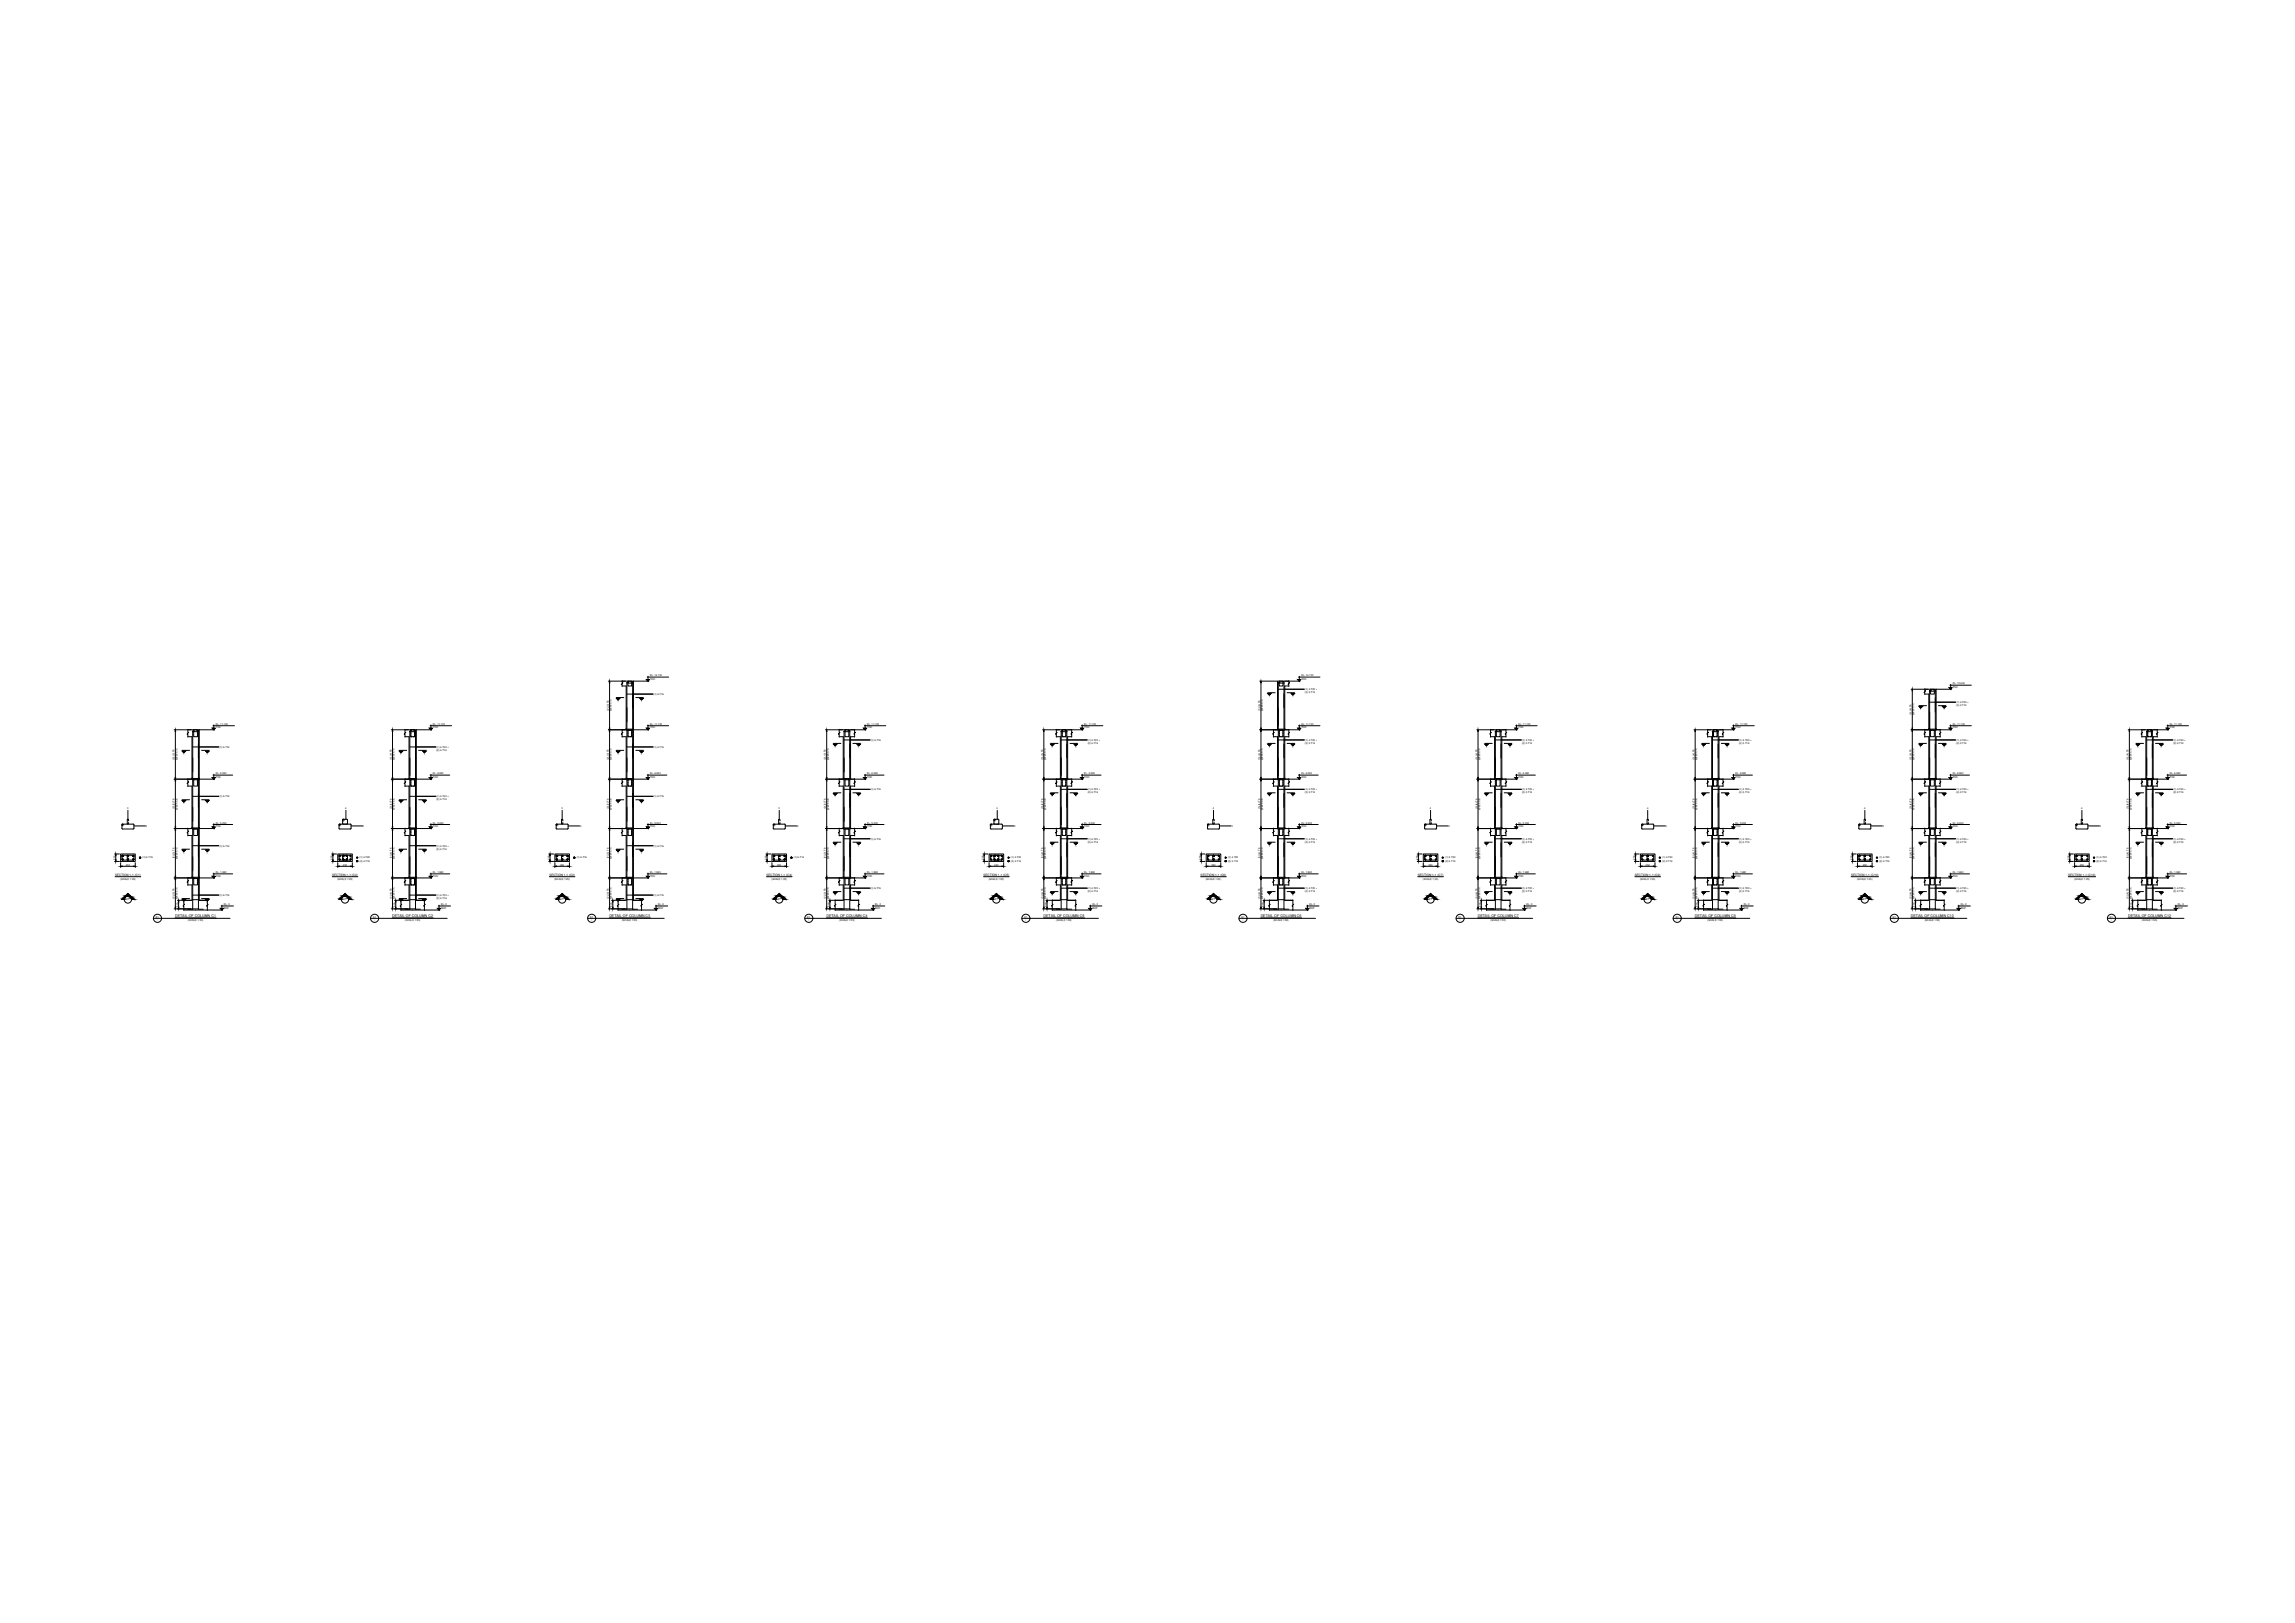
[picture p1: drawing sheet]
<svg xmlns="http://www.w3.org/2000/svg" width="420mm" height="297mm" viewBox="0 0 420 297" stroke-linecap="round" stroke-linejoin="round" font-family="sans-serif">
<defs><g id="words">
<g font-size=".7">
<text x="32.1" y="167.9">DETAIL OF COLUMN C1</text>
<text x="71.8" y="167.9">DETAIL OF COLUMN C2</text>
<text x="111.6" y="167.9">DETAIL OF COLUMN C3</text>
<text x="151.3" y="167.9">DETAIL OF COLUMN C4</text>
<text x="191" y="167.9">DETAIL OF COLUMN C5</text>
<text x="230.8" y="167.9">DETAIL OF COLUMN C6</text>
<text x="270.5" y="167.9">DETAIL OF COLUMN C7</text>
<text x="310.3" y="167.9">DETAIL OF COLUMN C9</text>
<text x="349.8" y="167.9">DETAIL OF COLUMN C10</text>
<text x="389.6" y="167.9">DETAIL OF COLUMN C12</text>
<text x="28.7" y="168.5">-</text>
<text x="68.5" y="168.5">-</text>
<text x="108.2" y="168.5">-</text>
<text x="148" y="168.5">-</text>
<text x="187.7" y="168.5">-</text>
<text x="227.5" y="168.5">-</text>
<text x="267.2" y="168.5">-</text>
<text x="307" y="168.5">-</text>
<text x="346.7" y="168.5">-</text>
<text x="386.4" y="168.5">-</text>
</g>
<g font-size=".6">
<text x="21.1" y="160.3">SECTION 1-1 (C1)</text>
<text x="60.8" y="160.3">SECTION 1-1 (C2)</text>
<text x="100.6" y="160.3">SECTION 1-1 (C3)</text>
<text x="140.3" y="160.3">SECTION 1-1 (C4)</text>
<text x="180.1" y="160.3">SECTION 1-1 (C5)</text>
<text x="219.8" y="160.3">SECTION 1-1 (C6)</text>
<text x="259.6" y="160.3">SECTION 1-1 (C7)</text>
<text x="299.3" y="160.3">SECTION 1-1 (C9)</text>
<text x="338.9" y="160.3">SECTION 1-1 (C10)</text>
<text x="378.6" y="160.3">SECTION 1-1 (C12)</text>
</g>
<g font-size=".5">
<text x="119" y="123.8">EL. 14.130</text>
<text x="119" y="124.4">TOC</text>
<text x="238.2" y="123.8">EL. 14.130</text>
<text x="238.2" y="124.4">TOC</text>
<text x="357.5" y="125.3">EL. 13.630</text>
<text x="357.5" y="125.9">TOC</text>
<text x="111.5" y="130.1" transform="rotate(-90 111.5 130.1)">(2),(3) T8</text>
<text x="112" y="130.2" transform="rotate(-90 112 130.2)">@225 C/C</text>
<text x="113" y="128.5">1</text>
<text x="117.3" y="128.5">1</text>
<text x="119.7" y="127.2">(1) 6-T16</text>
<text x="230.7" y="130.1" transform="rotate(-90 230.7 130.1)">(3),(4) T8</text>
<text x="231.2" y="130.2" transform="rotate(-90 231.2 130.2)">@225 C/C</text>
<text x="232.3" y="127.6">1</text>
<text x="236.6" y="127.6">1</text>
<text x="238.9" y="126.3">(1) 4-T20 +</text>
<text x="238.9" y="126.9">(2) 2-T16</text>
<text x="350" y="130.8" transform="rotate(-90 350 130.8)">(3),(4) T8</text>
<text x="350.5" y="130.9" transform="rotate(-90 350.5 130.9)">@225 C/C</text>
<text x="351.5" y="130">1</text>
<text x="355.8" y="130">1</text>
<text x="358.1" y="128.7">(1) 4-T20 +</text>
<text x="358.1" y="129.2">(2) 2-T16</text>
<text x="39.5" y="132.7">EL. 11.130</text>
<text x="39.5" y="133.3">TOC</text>
<text x="40.2" y="136.9">(1) 6-T16</text>
<text x="79.3" y="132.7">EL. 11.130</text>
<text x="79.3" y="133.3">TOC</text>
<text x="79.9" y="136.9">(1) 4-T20 +</text>
<text x="79.9" y="137.4">(2) 4-T16</text>
<text x="119" y="132.7">EL. 11.130</text>
<text x="119" y="133.3">TOC</text>
<text x="119.7" y="136.9">(1) 6-T16</text>
<text x="152.8" y="136.9">1</text>
<text x="157.1" y="136.9">1</text>
<text x="158.8" y="132.7">EL. 11.130</text>
<text x="158.8" y="133.3">TOC</text>
<text x="159.4" y="135.6">(1) 6-T16</text>
<text x="192.5" y="136.9">1</text>
<text x="196.8" y="136.9">1</text>
<text x="198.5" y="132.7">EL. 11.130</text>
<text x="198.5" y="133.3">TOC</text>
<text x="199.2" y="135.6">(1) 4-T20 +</text>
<text x="199.2" y="136.2">(2) 4-T16</text>
<text x="232.3" y="136.9">1</text>
<text x="236.6" y="136.9">1</text>
<text x="238.2" y="132.7">EL. 11.130</text>
<text x="238.2" y="133.3">TOC</text>
<text x="238.9" y="135.6">(1) 4-T20 +</text>
<text x="238.9" y="136.2">(2) 2-T16</text>
<text x="272" y="136.9">1</text>
<text x="276.3" y="136.9">1</text>
<text x="278" y="132.7">EL. 11.130</text>
<text x="278" y="133.3">TOC</text>
<text x="278.6" y="135.6">(1) 4-T20 +</text>
<text x="278.6" y="136.2">(2) 2-T16</text>
<text x="311.8" y="136.9">1</text>
<text x="316.1" y="136.9">1</text>
<text x="317.7" y="132.7">EL. 11.130</text>
<text x="317.7" y="133.3">TOC</text>
<text x="318.4" y="135.6">(1) 4-T20 +</text>
<text x="318.4" y="136.2">(2) 2-T16</text>
<text x="351.5" y="136.9">1</text>
<text x="355.8" y="136.9">1</text>
<text x="357.5" y="132.7">EL. 11.130</text>
<text x="357.5" y="133.3">TOC</text>
<text x="358.1" y="135.6">(1) 4-T20 +</text>
<text x="358.1" y="136.2">(2) 2-T16</text>
<text x="391.3" y="136.9">1</text>
<text x="395.6" y="136.9">1</text>
<text x="397.2" y="132.7">EL. 11.130</text>
<text x="397.2" y="133.3">TOC</text>
<text x="397.9" y="135.6">(1) 4-T20 +</text>
<text x="397.9" y="136.2">(2) 2-T16</text>
<text x="32" y="139" transform="rotate(-90 32 139)">(2),(3) T8</text>
<text x="32.5" y="139.1" transform="rotate(-90 32.5 139.1)">@225 C/C</text>
<text x="33.5" y="138.2">1</text>
<text x="37.8" y="138.2">1</text>
<text x="39.5" y="141.7">EL. 8.080</text>
<text x="39.5" y="142.4">TOC</text>
<text x="71.7" y="139" transform="rotate(-90 71.7 139)">(3),(4) T8</text>
<text x="72.2" y="139.1" transform="rotate(-90 72.2 139.1)">@225 C/C</text>
<text x="73.3" y="138.2">1</text>
<text x="77.6" y="138.2">1</text>
<text x="79.3" y="141.7">EL. 8.080</text>
<text x="79.3" y="142.4">TOC</text>
<text x="111.5" y="139" transform="rotate(-90 111.5 139)">(2),(3) T8</text>
<text x="112" y="139.1" transform="rotate(-90 112 139.1)">@225 C/C</text>
<text x="113" y="138.2">1</text>
<text x="117.3" y="138.2">1</text>
<text x="119" y="141.7">EL. 8.080</text>
<text x="119" y="142.4">TOC</text>
<text x="151.2" y="139" transform="rotate(-90 151.2 139)">(2),(3) T8</text>
<text x="151.7" y="139.1" transform="rotate(-90 151.7 139.1)">@225 C/C</text>
<text x="158.8" y="141.7">EL. 8.080</text>
<text x="158.8" y="142.4">TOC</text>
<text x="191" y="139" transform="rotate(-90 191 139)">(3),(4) T8</text>
<text x="191.5" y="139.1" transform="rotate(-90 191.5 139.1)">@225 C/C</text>
<text x="198.5" y="141.7">EL. 8.080</text>
<text x="198.5" y="142.4">TOC</text>
<text x="230.7" y="139" transform="rotate(-90 230.7 139)">(3),(4) T8</text>
<text x="231.2" y="139.1" transform="rotate(-90 231.2 139.1)">@225 C/C</text>
<text x="238.2" y="141.7">EL. 8.080</text>
<text x="238.2" y="142.4">TOC</text>
<text x="270.5" y="139" transform="rotate(-90 270.5 139)">(3),(4) T8</text>
<text x="271" y="139.1" transform="rotate(-90 271 139.1)">@225 C/C</text>
<text x="278" y="141.7">EL. 8.080</text>
<text x="278" y="142.4">TOC</text>
<text x="310.2" y="139" transform="rotate(-90 310.2 139)">(3),(4) T8</text>
<text x="310.7" y="139.1" transform="rotate(-90 310.7 139.1)">@225 C/C</text>
<text x="317.7" y="141.7">EL. 8.080</text>
<text x="317.7" y="142.4">TOC</text>
<text x="350" y="139" transform="rotate(-90 350 139)">(3),(4) T8</text>
<text x="350.5" y="139.1" transform="rotate(-90 350.5 139.1)">@225 C/C</text>
<text x="357.5" y="141.7">EL. 8.080</text>
<text x="357.5" y="142.4">TOC</text>
<text x="389.7" y="139" transform="rotate(-90 389.7 139)">(3),(4) T8</text>
<text x="390.2" y="139.1" transform="rotate(-90 390.2 139.1)">@225 C/C</text>
<text x="397.2" y="141.7">EL. 8.080</text>
<text x="397.2" y="142.4">TOC</text>
<text x="23.3" y="148.1">3</text>
<text x="32" y="148.1" transform="rotate(-90 32 148.1)">(2),(3) T8</text>
<text x="32.5" y="148.2" transform="rotate(-90 32.5 148.2)">@225 C/C</text>
<text x="33.5" y="147.2">1</text>
<text x="37.8" y="147.2">1</text>
<text x="40.2" y="145.9">(1) 6-T16</text>
<text x="63.2" y="148.1">4</text>
<text x="71.7" y="148.1" transform="rotate(-90 71.7 148.1)">(3),(4) T8</text>
<text x="72.2" y="148.2" transform="rotate(-90 72.2 148.2)">@225 C/C</text>
<text x="73.3" y="147.2">1</text>
<text x="77.6" y="147.2">1</text>
<text x="79.9" y="145.9">(1) 4-T20 +</text>
<text x="79.9" y="146.5">(2) 4-T16</text>
<text x="102.8" y="148.1">3</text>
<text x="111.5" y="148.1" transform="rotate(-90 111.5 148.1)">(2),(3) T8</text>
<text x="112" y="148.2" transform="rotate(-90 112 148.2)">@225 C/C</text>
<text x="113" y="147.2">1</text>
<text x="117.3" y="147.2">1</text>
<text x="119.7" y="145.9">(1) 6-T16</text>
<text x="142.5" y="148.1">3</text>
<text x="151.2" y="148.1" transform="rotate(-90 151.2 148.1)">(2),(3) T8</text>
<text x="151.7" y="148.2" transform="rotate(-90 151.7 148.2)">@225 C/C</text>
<text x="152.8" y="145.9">1</text>
<text x="157.1" y="145.9">1</text>
<text x="159.4" y="144.6">(1) 6-T16</text>
<text x="182.4" y="148.1">4</text>
<text x="191" y="148.1" transform="rotate(-90 191 148.1)">(3),(4) T8</text>
<text x="191.5" y="148.2" transform="rotate(-90 191.5 148.2)">@225 C/C</text>
<text x="192.5" y="145.9">1</text>
<text x="196.8" y="145.9">1</text>
<text x="199.2" y="144.6">(1) 4-T20 +</text>
<text x="199.2" y="145.2">(2) 4-T16</text>
<text x="222" y="148.1">4</text>
<text x="230.7" y="148.1" transform="rotate(-90 230.7 148.1)">(3),(4) T8</text>
<text x="231.2" y="148.2" transform="rotate(-90 231.2 148.2)">@225 C/C</text>
<text x="232.3" y="145.9">1</text>
<text x="236.6" y="145.9">1</text>
<text x="238.9" y="144.6">(1) 4-T20 +</text>
<text x="238.9" y="145.2">(2) 2-T16</text>
<text x="261.8" y="148.1">4</text>
<text x="270.5" y="148.1" transform="rotate(-90 270.5 148.1)">(3),(4) T8</text>
<text x="271" y="148.2" transform="rotate(-90 271 148.2)">@225 C/C</text>
<text x="272" y="145.9">1</text>
<text x="276.3" y="145.9">1</text>
<text x="278.6" y="144.6">(1) 4-T20 +</text>
<text x="278.6" y="145.2">(2) 2-T16</text>
<text x="301.5" y="148.1">4</text>
<text x="310.2" y="148.1" transform="rotate(-90 310.2 148.1)">(3),(4) T8</text>
<text x="310.7" y="148.2" transform="rotate(-90 310.7 148.2)">@225 C/C</text>
<text x="311.8" y="145.9">1</text>
<text x="316.1" y="145.9">1</text>
<text x="318.4" y="144.6">(1) 4-T20 +</text>
<text x="318.4" y="145.2">(2) 2-T16</text>
<text x="341.3" y="148.1">4</text>
<text x="350" y="148.1" transform="rotate(-90 350 148.1)">(3),(4) T8</text>
<text x="350.5" y="148.2" transform="rotate(-90 350.5 148.2)">@225 C/C</text>
<text x="351.5" y="145.9">1</text>
<text x="355.8" y="145.9">1</text>
<text x="358.1" y="144.6">(1) 4-T20 +</text>
<text x="358.1" y="145.2">(2) 2-T16</text>
<text x="381" y="148.1">4</text>
<text x="389.7" y="148.1" transform="rotate(-90 389.7 148.1)">(3),(4) T8</text>
<text x="390.2" y="148.2" transform="rotate(-90 390.2 148.2)">@225 C/C</text>
<text x="391.3" y="145.9">1</text>
<text x="395.6" y="145.9">1</text>
<text x="397.9" y="144.6">(1) 4-T20 +</text>
<text x="397.9" y="145.2">(2) 2-T16</text>
<text x="26.7" y="151.3">2</text>
<text x="39.5" y="150.7">EL. 5.030</text>
<text x="39.5" y="151.4">TOC</text>
<text x="40.2" y="155">(1) 6-T16</text>
<text x="66.4" y="151.3">3</text>
<text x="79.3" y="150.7">EL. 5.030</text>
<text x="79.3" y="151.4">TOC</text>
<text x="79.9" y="155">(1) 4-T20 +</text>
<text x="79.9" y="155.5">(2) 4-T16</text>
<text x="106.2" y="151.3">2</text>
<text x="119" y="150.7">EL. 5.030</text>
<text x="119" y="151.4">TOC</text>
<text x="119.7" y="155">(1) 6-T16</text>
<text x="145.9" y="151.3">2</text>
<text x="152.8" y="155">1</text>
<text x="157.1" y="155">1</text>
<text x="158.8" y="150.7">EL. 5.030</text>
<text x="158.8" y="151.4">TOC</text>
<text x="159.4" y="153.7">(1) 6-T16</text>
<text x="185.7" y="151.3">3</text>
<text x="192.5" y="155">1</text>
<text x="196.8" y="155">1</text>
<text x="198.5" y="150.7">EL. 5.030</text>
<text x="198.5" y="151.4">TOC</text>
<text x="199.2" y="153.7">(1) 4-T20 +</text>
<text x="199.2" y="154.2">(2) 4-T16</text>
<text x="225.4" y="151.3">3</text>
<text x="232.3" y="155">1</text>
<text x="236.6" y="155">1</text>
<text x="238.2" y="150.7">EL. 5.030</text>
<text x="238.2" y="151.4">TOC</text>
<text x="238.9" y="153.7">(1) 4-T20 +</text>
<text x="238.9" y="154.2">(2) 2-T16</text>
<text x="265.2" y="151.3">3</text>
<text x="272" y="155">1</text>
<text x="276.3" y="155">1</text>
<text x="278" y="150.7">EL. 5.030</text>
<text x="278" y="151.4">TOC</text>
<text x="278.6" y="153.7">(1) 4-T20 +</text>
<text x="278.6" y="154.2">(2) 2-T16</text>
<text x="304.9" y="151.3">3</text>
<text x="311.8" y="155">1</text>
<text x="316.1" y="155">1</text>
<text x="317.7" y="150.7">EL. 5.030</text>
<text x="317.7" y="151.4">TOC</text>
<text x="318.4" y="153.7">(1) 4-T20 +</text>
<text x="318.4" y="154.2">(2) 2-T16</text>
<text x="344.7" y="151.3">3</text>
<text x="351.5" y="155">1</text>
<text x="355.8" y="155">1</text>
<text x="357.5" y="150.7">EL. 5.030</text>
<text x="357.5" y="151.4">TOC</text>
<text x="358.1" y="153.7">(1) 4-T20 +</text>
<text x="358.1" y="154.2">(2) 2-T16</text>
<text x="384.4" y="151.3">3</text>
<text x="391.3" y="155">1</text>
<text x="395.6" y="155">1</text>
<text x="397.2" y="150.7">EL. 5.030</text>
<text x="397.2" y="151.4">TOC</text>
<text x="397.9" y="153.7">(1) 4-T20 +</text>
<text x="397.9" y="154.2">(2) 2-T16</text>
<text x="21.2" y="157.4" transform="rotate(-90 21.2 157.4)">230</text>
<text x="22" y="161">(SCALE 1:25)</text>
<text x="23" y="158.5">450</text>
<text x="26.1" y="157.1">(1) 6-T16</text>
<text x="32" y="157.1" transform="rotate(-90 32 157.1)">(2),(3) T8</text>
<text x="32.5" y="157.2" transform="rotate(-90 32.5 157.2)">@225 C/C</text>
<text x="33.5" y="156.3">1</text>
<text x="37.8" y="156.3">1</text>
<text x="39.5" y="159.8">EL. 1.980</text>
<text x="39.5" y="160.4">TOC</text>
<text x="60.9" y="157.4" transform="rotate(-90 60.9 157.4)">230</text>
<text x="61.8" y="161">(SCALE 1:25)</text>
<text x="62.8" y="158.5">450</text>
<text x="65.8" y="157.1">(1) 4-T20</text>
<text x="65.8" y="157.7">(2) 4-T16</text>
<text x="71.7" y="157.1" transform="rotate(-90 71.7 157.1)">(3),(4) T8</text>
<text x="72.2" y="157.2" transform="rotate(-90 72.2 157.2)">@225 C/C</text>
<text x="73.3" y="156.3">1</text>
<text x="77.6" y="156.3">1</text>
<text x="79.3" y="159.8">EL. 1.980</text>
<text x="79.3" y="160.4">TOC</text>
<text x="100.6" y="157.4" transform="rotate(-90 100.6 157.4)">230</text>
<text x="101.5" y="161">(SCALE 1:25)</text>
<text x="102.5" y="158.5">450</text>
<text x="105.6" y="157.1">(1) 6-T16</text>
<text x="111.5" y="157.1" transform="rotate(-90 111.5 157.1)">(2),(3) T8</text>
<text x="112" y="157.2" transform="rotate(-90 112 157.2)">@225 C/C</text>
<text x="113" y="156.3">1</text>
<text x="117.3" y="156.3">1</text>
<text x="119" y="159.8">EL. 1.980</text>
<text x="119" y="160.4">TOC</text>
<text x="140.4" y="157.4" transform="rotate(-90 140.4 157.4)">230</text>
<text x="141.3" y="161">(SCALE 1:25)</text>
<text x="142.3" y="158.5">450</text>
<text x="145.3" y="157.1">(1) 6-T16</text>
<text x="151.2" y="157.1" transform="rotate(-90 151.2 157.1)">(2),(3) T8</text>
<text x="151.7" y="157.2" transform="rotate(-90 151.7 157.2)">@225 C/C</text>
<text x="158.8" y="159.8">EL. 1.980</text>
<text x="158.8" y="160.4">TOC</text>
<text x="180.1" y="157.4" transform="rotate(-90 180.1 157.4)">230</text>
<text x="181" y="161">(SCALE 1:25)</text>
<text x="182" y="158.5">450</text>
<text x="185.1" y="157.1">(1) 4-T20</text>
<text x="185.1" y="157.7">(2) 4-T16</text>
<text x="191" y="157.1" transform="rotate(-90 191 157.1)">(3),(4) T8</text>
<text x="191.5" y="157.2" transform="rotate(-90 191.5 157.2)">@225 C/C</text>
<text x="198.5" y="159.8">EL. 1.980</text>
<text x="198.5" y="160.4">TOC</text>
<text x="219.9" y="157.4" transform="rotate(-90 219.9 157.4)">230</text>
<text x="220.7" y="161">(SCALE 1:25)</text>
<text x="221.8" y="158.5">450</text>
<text x="224.8" y="157.1">(1) 4-T20</text>
<text x="224.8" y="157.7">(2) 2-T16</text>
<text x="230.7" y="157.1" transform="rotate(-90 230.7 157.1)">(3),(4) T8</text>
<text x="231.2" y="157.2" transform="rotate(-90 231.2 157.2)">@225 C/C</text>
<text x="238.2" y="159.8">EL. 1.980</text>
<text x="238.2" y="160.4">TOC</text>
<text x="259.6" y="157.4" transform="rotate(-90 259.6 157.4)">230</text>
<text x="260.5" y="161">(SCALE 1:25)</text>
<text x="261.5" y="158.5">450</text>
<text x="264.6" y="157.1">(1) 4-T20</text>
<text x="264.6" y="157.7">(2) 2-T16</text>
<text x="270.5" y="157.1" transform="rotate(-90 270.5 157.1)">(3),(4) T8</text>
<text x="271" y="157.2" transform="rotate(-90 271 157.2)">@225 C/C</text>
<text x="278" y="159.8">EL. 1.980</text>
<text x="278" y="160.4">TOC</text>
<text x="299.4" y="157.4" transform="rotate(-90 299.4 157.4)">230</text>
<text x="300.2" y="161">(SCALE 1:25)</text>
<text x="301.3" y="158.5">450</text>
<text x="304.3" y="157.1">(1) 4-T20</text>
<text x="304.3" y="157.7">(2) 2-T16</text>
<text x="310.2" y="157.1" transform="rotate(-90 310.2 157.1)">(3),(4) T8</text>
<text x="310.7" y="157.2" transform="rotate(-90 310.7 157.2)">@225 C/C</text>
<text x="317.7" y="159.8">EL. 1.980</text>
<text x="317.7" y="160.4">TOC</text>
<text x="339.1" y="157.4" transform="rotate(-90 339.1 157.4)">230</text>
<text x="340" y="161">(SCALE 1:25)</text>
<text x="341" y="158.5">450</text>
<text x="344.1" y="157.1">(1) 4-T20</text>
<text x="344.1" y="157.7">(2) 2-T16</text>
<text x="350" y="157.1" transform="rotate(-90 350 157.1)">(3),(4) T8</text>
<text x="350.5" y="157.2" transform="rotate(-90 350.5 157.2)">@225 C/C</text>
<text x="357.5" y="159.8">EL. 1.980</text>
<text x="357.5" y="160.4">TOC</text>
<text x="378.9" y="157.4" transform="rotate(-90 378.9 157.4)">230</text>
<text x="379.7" y="161">(SCALE 1:25)</text>
<text x="380.8" y="158.5">450</text>
<text x="383.8" y="157.1">(1) 4-T20</text>
<text x="383.8" y="157.7">(2) 2-T16</text>
<text x="389.7" y="157.1" transform="rotate(-90 389.7 157.1)">(3),(4) T8</text>
<text x="390.2" y="157.2" transform="rotate(-90 390.2 157.2)">@225 C/C</text>
<text x="397.2" y="159.8">EL. 1.980</text>
<text x="397.2" y="160.4">TOC</text>
<text x="23.1" y="164.8">E1</text>
<text x="28.6" y="167.9">E1</text>
<text x="32" y="164.5" transform="rotate(-90 32 164.5)">(2),(3) T8</text>
<text x="32.5" y="164.6" transform="rotate(-90 32.5 164.6)">@225 C/C</text>
<text x="32.7" y="165.9" transform="rotate(-90 32.7 165.9)">530</text>
<text x="33.5" y="165.3">1</text>
<text x="37.8" y="165.3">1</text>
<text x="40.2" y="164">(1) 6-T16</text>
<text x="41" y="165.7">EL. 0</text>
<text x="41" y="166.3">BOF</text>
<text x="62.9" y="164.8">E1</text>
<text x="68.3" y="167.9">E1</text>
<text x="71.7" y="164.5" transform="rotate(-90 71.7 164.5)">(3),(4) T8</text>
<text x="72.2" y="164.6" transform="rotate(-90 72.2 164.6)">@225 C/C</text>
<text x="72.4" y="165.9" transform="rotate(-90 72.4 165.9)">530</text>
<text x="73.3" y="165.3">1</text>
<text x="77.6" y="165.3">1</text>
<text x="79.9" y="164">(1) 4-T20 +</text>
<text x="79.9" y="164.5">(2) 4-T16</text>
<text x="80.7" y="165.7">EL. 0</text>
<text x="80.7" y="166.3">BOF</text>
<text x="102.6" y="164.8">E1</text>
<text x="108.1" y="167.9">E1</text>
<text x="111.5" y="164.5" transform="rotate(-90 111.5 164.5)">(2),(3) T8</text>
<text x="112" y="164.6" transform="rotate(-90 112 164.6)">@225 C/C</text>
<text x="112.1" y="165.9" transform="rotate(-90 112.1 165.9)">530</text>
<text x="113" y="165.3">1</text>
<text x="117.3" y="165.3">1</text>
<text x="119.7" y="164">(1) 6-T16</text>
<text x="120.5" y="165.7">EL. 0</text>
<text x="120.5" y="166.3">BOF</text>
<text x="142.4" y="164.8">E1</text>
<text x="147.8" y="167.9">E1</text>
<text x="151.2" y="164.5" transform="rotate(-90 151.2 164.5)">(2),(3) T8</text>
<text x="151.7" y="164.6" transform="rotate(-90 151.7 164.6)">@225 C/C</text>
<text x="151.9" y="165.9" transform="rotate(-90 151.9 165.9)">530</text>
<text x="152.8" y="164">1</text>
<text x="157.1" y="164">1</text>
<text x="159.4" y="162.7">(1) 6-T16</text>
<text x="160.2" y="165.7">EL. 0</text>
<text x="160.2" y="166.3">BOF</text>
<text x="182.1" y="164.8">E1</text>
<text x="187.5" y="167.9">E1</text>
<text x="191" y="164.5" transform="rotate(-90 191 164.5)">(3),(4) T8</text>
<text x="191.5" y="164.6" transform="rotate(-90 191.5 164.6)">@225 C/C</text>
<text x="191.7" y="165.9" transform="rotate(-90 191.7 165.9)">530</text>
<text x="192.5" y="164">1</text>
<text x="196.8" y="164">1</text>
<text x="199.2" y="162.7">(1) 4-T20 +</text>
<text x="199.2" y="163.3">(2) 4-T16</text>
<text x="200" y="165.7">EL. 0</text>
<text x="200" y="166.3">BOF</text>
<text x="221.9" y="164.8">E1</text>
<text x="227.3" y="167.9">E1</text>
<text x="230.7" y="164.5" transform="rotate(-90 230.7 164.5)">(3),(4) T8</text>
<text x="231.2" y="164.6" transform="rotate(-90 231.2 164.6)">@225 C/C</text>
<text x="231.4" y="165.9" transform="rotate(-90 231.4 165.9)">530</text>
<text x="232.3" y="164">1</text>
<text x="236.6" y="164">1</text>
<text x="238.9" y="162.7">(1) 4-T20 +</text>
<text x="238.9" y="163.3">(2) 2-T16</text>
<text x="239.7" y="165.7">EL. 0</text>
<text x="239.7" y="166.3">BOF</text>
<text x="261.6" y="164.8">E1</text>
<text x="267" y="167.9">E1</text>
<text x="270.5" y="164.5" transform="rotate(-90 270.5 164.5)">(3),(4) T8</text>
<text x="271" y="164.6" transform="rotate(-90 271 164.6)">@225 C/C</text>
<text x="271.1" y="165.9" transform="rotate(-90 271.1 165.9)">530</text>
<text x="272" y="164">1</text>
<text x="276.3" y="164">1</text>
<text x="278.6" y="162.7">(1) 4-T20 +</text>
<text x="278.6" y="163.3">(2) 2-T16</text>
<text x="279.5" y="165.7">EL. 0</text>
<text x="279.5" y="166.3">BOF</text>
<text x="301.4" y="164.8">E1</text>
<text x="306.8" y="167.9">E1</text>
<text x="310.2" y="164.5" transform="rotate(-90 310.2 164.5)">(3),(4) T8</text>
<text x="310.7" y="164.6" transform="rotate(-90 310.7 164.6)">@225 C/C</text>
<text x="310.9" y="165.9" transform="rotate(-90 310.9 165.9)">530</text>
<text x="311.8" y="164">1</text>
<text x="316.1" y="164">1</text>
<text x="318.4" y="162.7">(1) 4-T20 +</text>
<text x="318.4" y="163.3">(2) 2-T16</text>
<text x="319.2" y="165.7">EL. 0</text>
<text x="319.2" y="166.3">BOF</text>
<text x="341.1" y="164.8">E1</text>
<text x="346.5" y="167.9">E1</text>
<text x="350" y="164.5" transform="rotate(-90 350 164.5)">(3),(4) T8</text>
<text x="350.5" y="164.6" transform="rotate(-90 350.5 164.6)">@225 C/C</text>
<text x="350.6" y="165.9" transform="rotate(-90 350.6 165.9)">530</text>
<text x="351.5" y="164">1</text>
<text x="355.8" y="164">1</text>
<text x="358.1" y="162.7">(1) 4-T20 +</text>
<text x="358.1" y="163.3">(2) 2-T16</text>
<text x="359" y="165.7">EL. 0</text>
<text x="359" y="166.3">BOF</text>
<text x="380.9" y="164.8">E1</text>
<text x="386.3" y="167.9">E1</text>
<text x="389.7" y="164.5" transform="rotate(-90 389.7 164.5)">(3),(4) T8</text>
<text x="390.2" y="164.6" transform="rotate(-90 390.2 164.6)">@225 C/C</text>
<text x="390.4" y="165.9" transform="rotate(-90 390.4 165.9)">530</text>
<text x="391.3" y="164">1</text>
<text x="395.6" y="164">1</text>
<text x="397.9" y="162.7">(1) 4-T20 +</text>
<text x="397.9" y="163.3">(2) 2-T16</text>
<text x="398.7" y="165.7">EL. 0</text>
<text x="398.7" y="166.3">BOF</text>
<text x="34.4" y="168.5">(SCALE 1:50)</text>
<text x="74.1" y="168.5">(SCALE 1:50)</text>
<text x="113.9" y="168.5">(SCALE 1:50)</text>
<text x="153.6" y="168.5">(SCALE 1:50)</text>
<text x="193.4" y="168.5">(SCALE 1:50)</text>
<text x="233.1" y="168.5">(SCALE 1:50)</text>
<text x="272.9" y="168.5">(SCALE 1:50)</text>
<text x="312.6" y="168.5">(SCALE 1:50)</text>
<text x="352.4" y="168.5">(SCALE 1:50)</text>
<text x="392.1" y="168.5">(SCALE 1:50)</text>
</g>
</g></defs>
<!-- layer: Concrete Line -->
<g fill="none" stroke="#000" stroke-width=".18">
<path d="M34.4 133.5v.5h.1l-.3 .3h.2v.6M34.4 133.6h2.1v31.2h1.5M34.4 134.8h.7v7.8M35.5 133.6h.6v1.2h-.6zM74.1 133.5v.5h.2l-.3 .3h.1v.6M74.1 133.6h2.1v31.2h1.5M74.1 134.8h.8v7.8M75.2 133.6h.7v1.2h-.7zM75.2 134.5v.3h.2M75.2 134.1v.2M75.4 133.6h-.2v.3M75.7 133.6h.2v.3"/>
<path d="M75.9 134.5v.3h-.2M75.9 134.1v.2M113.9 133.5v.5h.1l-.3 .3h.2v.6M113.9 124.6v.4h.1l-.3 .3h.2v.3M113.9 124.7h2.1v40.1h1.5M113.9 134.8h.7v7.8M113.9 133.6h.7M113.9 125.6h.7v8M114.6 133.6h.1M115 133.6h.6v1.2h-.6zM115 124.7h.6v.9h-.6zM115 134.5v.3h.2"/>
<path d="M115 134.1v.2M115.2 133.6h-.2v.3M115.4 133.6h.2v.3M115.6 134.5v.3h-.2M115.6 134.1v.2M116 133.6h.1M153.6 133.5v.5h.2l-.3 .3h.1v.6M153.6 134.8h.8v7.8M153.6 133.6h2.9M154.7 133.6h.7v1.2h-.7zM156.5 133.5v.5h.1l-.3 .3h.2v.6M156.5 134.8h-.8v7.8"/>
<path d="M193.4 133.5v.5h.1l-.3 .3h.2v.6M193.4 134.8h.7v7.8M193.4 133.6h2.8M194.5 133.6h.6v1.2h-.6zM194.5 134.5v.3h.2M194.5 134.1v.2M194.7 133.6h-.2v.3M194.9 133.6h.2v.3M195.1 134.5v.3h-.2M195.1 134.1v.2M196.2 133.5v.5h.1l-.2 .3h.1v.6M196.2 134.8h-.7v7.8"/>
<path d="M233.1 133.5v.5h.2l-.3 .3h.1v.6M233.1 134.8h.8v7.8M233.1 133.6h.8M233.9 133.6h.1M234.2 133.6h.7v1.2h-.7zM234.2 124.7h.7v.9h-.7zM234.2 134.5v.3h.2M234.2 134.1v.2M234.4 133.6h-.2v.3M234.7 133.6h.2v.3M234.9 134.5v.3h-.2M234.9 134.1v.2"/>
<path d="M235.2 133.6h.1M235.2 133.6h.8M236 133.5v.5h.1l-.3 .3h.2v.6M236 124.6v.4h.1l-.3 .3h.2v.3M236 134.8h-.8v7.8M236 125.6h-.8v8M236 124.7h-2.1v8.9M272.9 133.5v.5h.1l-.3 .3h.2v.6M272.9 134.8h.7v7.8M272.9 133.6h2.8M273.9 133.6h.7v1.2h-.7zM275.7 133.5v.5h.2l-.3 .3h.1v.6"/>
<path d="M275.7 134.8h-.7v7.8M312.6 133.5v.5h.2l-.3 .3h.1v.6M312.6 134.8h.8v7.8M312.6 133.6h2.8M313.7 133.6h.7v1.2h-.7zM313.7 134.5v.3h.2M313.7 134.1v.2M313.9 133.6h-.2v.3M314.2 133.6h.2v.3M314.4 134.5v.3h-.2M314.4 134.1v.2M315.4 133.5v.5h.2l-.3 .3h.1v.6"/>
<path d="M315.4 134.8h-.7v7.8M352.4 133.5v.5h.1l-.3 .3h.2v.6M352.4 126.1v.3h.1l-.3 .3h.2v.4M352.4 134.8h.7v7.8M352.4 133.6h.7M352.4 126.1h2.1v7.5M352.4 127h.7v6.6M353.1 133.6h.1M353.4 133.6h.7v1.2h-.7zM353.4 126.1h.7v.9h-.7zM354.5 133.6h.1M354.5 133.6h.7"/>
<path d="M355.2 133.5v.5h.1l-.3 .3h.2v.6M355.2 134.8h-.7v7.8M392.1 133.5v.5h.2l-.3 .3h.1v.6M392.1 134.8h.8v7.8M392.1 133.6h2.8M393.2 133.6h.7v1.2h-.7zM393.2 134.5v.3h.2M393.2 134.1v.2M393.4 133.6h-.2v.3M393.6 133.6h.3v.3M393.9 134.5v.3h-.3M393.9 134.1v.2"/>
<path d="M394.9 133.5v.5h.2l-.3 .3h.1v.6M394.9 134.8h-.7v7.8M22.1 156.3h2.7v1.4h-2.7zM34.4 151.6v.5h.1l-.3 .3h.2v.6M34.4 142.5v.6h.1l-.3 .3h.2v.5M34.4 143.9h.7v7.7M34.4 152.9h.7v7.8M34.4 151.6h.7M34.4 142.6h.7M35.1 151.6h.1M35.1 142.6h.1M35.5 151.6h.6v1.3h-.6z"/>
<path d="M35.5 142.6h.6v1.3h-.6zM36.5 151.6h.1M36.5 142.6h.1M61.8 156.3h2.7v1.4h-2.7zM74.1 151.6v.5h.2l-.3 .3h.1v.6M74.1 142.5v.6h.2l-.3 .3h.1v.5M74.1 152.9h.8v7.8M74.1 143.9h.8v7.7M74.1 151.6h.8M74.1 142.6h.8M74.9 151.6h.1M74.9 142.6h.1"/>
<path d="M75.2 151.6h.7v1.3h-.7zM75.2 142.6h.7v1.3h-.7zM75.2 152.6v.3h.2M75.2 143.6v.3h.2M75.2 143.1v.3M75.2 152.2v.2M75.4 151.6h-.2v.3M75.4 142.6h-.2v.3M75.7 151.6h.2v.3M75.7 142.6h.2v.3M75.9 152.6v.3h-.2M75.9 143.6v.3h-.2"/>
<path d="M75.9 143.1v.3M75.9 152.2v.2M76.2 151.6h.1M76.2 142.6h.1M101.6 156.3h2.7v1.4h-2.7zM113.9 151.6v.5h.1l-.3 .3h.2v.6M113.9 142.5v.6h.1l-.3 .3h.2v.5M113.9 152.9h.7v7.8M113.9 143.9h.7v7.7M113.9 151.6h.7M113.9 142.6h.7M114.6 151.6h.1"/>
<path d="M114.6 142.6h.1M115 151.6h.6v1.3h-.6zM115 142.6h.6v1.3h-.6zM115 152.6v.3h.2M115 143.6v.3h.2M115 143.1v.3M115 152.2v.2M115.2 151.6h-.2v.3M115.2 142.6h-.2v.3M115.4 151.6h.2v.3M115.4 142.6h.2v.3M115.6 152.6v.3h-.2"/>
<path d="M115.6 143.6v.3h-.2M115.6 143.1v.3M115.6 152.2v.2M116 151.6h.1M116 142.6h.1M141.3 156.3h2.7v1.4h-2.7zM153.6 151.6v.5h.2l-.3 .3h.1v.6M153.6 142.5v.6h.2l-.3 .3h.1v.5M153.6 152.9h.8v7.8M153.6 143.9h.8v7.7M153.6 151.6h.8M153.6 142.6h.8"/>
<path d="M154.4 151.6h.1M154.4 142.6h.1M154.7 151.6h.7v1.3h-.7zM154.7 142.6h.7v1.3h-.7zM155.7 151.6h.1M155.7 142.6h.1M155.7 151.6h.8M155.7 142.6h.8M156.5 151.6v.5h.1l-.3 .3h.2v.6M156.5 142.5v.6h.1l-.3 .3h.2v.5M156.5 152.9h-.8v7.8M156.5 143.9h-.8v7.7"/>
<path d="M181.1 156.3h2.6v1.4h-2.6zM193.4 151.6v.5h.1l-.3 .3h.2v.6M193.4 142.5v.6h.1l-.3 .3h.2v.5M193.4 152.9h.7v7.8M193.4 143.9h.7v7.7M193.4 151.6h.7M193.4 142.6h.7M194.1 151.6h.1M194.1 142.6h.1M194.5 151.6h.6v1.3h-.6zM194.5 142.6h.6v1.3h-.6zM194.5 152.6v.3h.2"/>
<path d="M194.5 143.6v.3h.2M194.5 143.1v.3M194.5 152.2v.2M194.7 151.6h-.2v.3M194.7 142.6h-.2v.3M194.9 151.6h.2v.3M194.9 142.6h.2v.3M195.1 152.6v.3h-.2M195.1 143.6v.3h-.2M195.1 143.1v.3M195.1 152.2v.2M195.5 151.6h.1"/>
<path d="M195.5 142.6h.1M195.5 151.6h.7M195.5 142.6h.7M196.2 151.6v.5h.1l-.2 .3h.1v.6M196.2 142.5v.6h.1l-.2 .3h.1v.5M196.2 152.9h-.7v7.8M196.2 143.9h-.7v7.7M220.8 156.3h2.7v1.4h-2.7zM233.1 151.6v.5h.2l-.3 .3h.1v.6M233.1 142.5v.6h.2l-.3 .3h.1v.5M233.1 152.9h.8v7.8M233.1 143.9h.8v7.7"/>
<path d="M233.1 151.6h.8M233.1 142.6h.8M233.9 151.6h.1M233.9 142.6h.1M234.2 151.6h.7v1.3h-.7zM234.2 142.6h.7v1.3h-.7zM234.2 152.6v.3h.2M234.2 143.6v.3h.2M234.2 143.1v.3M234.2 152.2v.2M234.4 151.6h-.2v.3M234.4 142.6h-.2v.3"/>
<path d="M234.7 151.6h.2v.3M234.7 142.6h.2v.3M234.9 152.6v.3h-.2M234.9 143.6v.3h-.2M234.9 143.1v.3M234.9 152.2v.2M235.2 151.6h.1M235.2 142.6h.1M235.2 151.6h.8M235.2 142.6h.8M236 151.6v.5h.1l-.3 .3h.2v.6M236 142.5v.6h.1l-.3 .3h.2v.5"/>
<path d="M236 152.9h-.8v7.8M236 143.9h-.8v7.7M260.6 156.3h2.6v1.4h-2.6zM272.9 151.6v.5h.1l-.3 .3h.2v.6M272.9 142.5v.6h.1l-.3 .3h.2v.5M272.9 152.9h.7v7.8M272.9 143.9h.7v7.7M272.9 151.6h.7M272.9 142.6h.7M273.6 151.6h.1M273.6 142.6h.1M273.9 151.6h.7v1.3h-.7z"/>
<path d="M273.9 142.6h.7v1.3h-.7zM275 151.6h.1M275 142.6h.1M275 151.6h.7M275 142.6h.7M275.7 151.6v.5h.2l-.3 .3h.1v.6M275.7 142.5v.6h.2l-.3 .3h.1v.5M275.7 152.9h-.7v7.8M275.7 143.9h-.7v7.7M300.3 156.3h2.7v1.4h-2.7zM312.6 151.6v.5h.2l-.3 .3h.1v.6M312.6 142.5v.6h.2l-.3 .3h.1v.5"/>
<path d="M312.6 152.9h.8v7.8M312.6 143.9h.8v7.7M312.6 151.6h.8M312.6 142.6h.8M313.4 151.6h.1M313.4 142.6h.1M313.7 151.6h.7v1.3h-.7zM313.7 142.6h.7v1.3h-.7zM313.7 152.6v.3h.2M313.7 143.6v.3h.2M313.7 143.1v.3M313.7 152.2v.2"/>
<path d="M313.9 151.6h-.2v.3M313.9 142.6h-.2v.3M314.2 151.6h.2v.3M314.2 142.6h.2v.3M314.4 152.6v.3h-.2M314.4 143.6v.3h-.2M314.4 143.1v.3M314.4 152.2v.2M314.7 151.6h.1M314.7 142.6h.1M314.7 151.6h.7M314.7 142.6h.7"/>
<path d="M315.4 151.6v.5h.2l-.3 .3h.1v.6M315.4 142.5v.6h.2l-.3 .3h.1v.5M315.4 152.9h-.7v7.8M315.4 143.9h-.7v7.7M340.1 156.3h2.6v1.4h-2.6zM352.4 151.6v.5h.1l-.3 .3h.2v.6M352.4 142.5v.6h.1l-.3 .3h.2v.5M352.4 152.9h.7v7.8M352.4 143.9h.7v7.7M352.4 151.6h.7M352.4 142.6h.7M353.1 151.6h.1"/>
<path d="M353.1 142.6h.1M353.4 151.6h.7v1.3h-.7zM353.4 142.6h.7v1.3h-.7zM354.5 151.6h.1M354.5 142.6h.1M354.5 151.6h.7M354.5 142.6h.7M355.2 151.6v.5h.1l-.3 .3h.2v.6M355.2 142.5v.6h.1l-.3 .3h.2v.5M355.2 152.9h-.7v7.8M355.2 143.9h-.7v7.7M379.8 156.3h2.7v1.4h-2.7z"/>
<path d="M392.1 151.6v.5h.2l-.3 .3h.1v.6M392.1 142.5v.6h.2l-.3 .3h.1v.5M392.1 152.9h.8v7.8M392.1 143.9h.8v7.7M392.1 151.6h.8M392.1 142.6h.8M392.9 151.6h.1M392.9 142.6h.1M393.2 151.6h.7v1.3h-.7zM393.2 142.6h.7v1.3h-.7zM393.2 152.6v.3h.2M393.2 143.6v.3h.2"/>
<path d="M393.2 143.1v.3M393.2 152.2v.2M393.4 151.6h-.2v.3M393.4 142.6h-.2v.3M393.6 151.6h.3v.3M393.6 142.6h.3v.3M393.9 152.6v.3h-.3M393.9 143.6v.3h-.3M393.9 143.1v.3M393.9 152.2v.2M394.2 151.6h.1M394.2 142.6h.1"/>
<path d="M394.2 151.6h.7M394.2 142.6h.7M394.9 151.6v.5h.2l-.3 .3h.1v.6M394.9 142.5v.6h.2l-.3 .3h.1v.5M394.9 152.9h-.7v7.8M394.9 143.9h-.7v7.7M33.7 164.7v.8h.1l-.3 .3h.2v.8M33.7 166.5h4.3M34.4 160.6v.6h.1l-.3 .3h.2v.5M34.4 162h.7v2.8h-1.4M34.4 160.7h.7M35.1 160.7h.1"/>
<path d="M35.5 160.7h.6v1.3h-.6zM36.5 160.7h.1M38 164.7v.8h.1l-.3 .3h.2v.8M73.4 164.7v.8h.2l-.3 .3h.1v.8M73.4 166.5h4.3M74.1 160.6v.6h.2l-.3 .3h.1v.5M74.1 162h.8v2.8h-1.5M74.1 160.7h.8M74.9 160.7h.1M75.2 160.7h.7v1.3h-.7zM75.2 161.6v.4h.2M75.2 161.2v.2"/>
<path d="M75.4 160.7h-.2v.3M75.7 160.7h.2v.3M75.9 161.6v.4h-.2M75.9 161.2v.2M76.2 160.7h.1M77.7 164.7v.8h.1l-.2 .3h.1v.8M113.2 164.7v.8h.1l-.3 .3h.2v.8M113.2 166.5h4.3M113.9 160.6v.6h.1l-.3 .3h.2v.5M113.9 162h.7v2.8h-1.4M113.9 160.7h.7M114.6 160.7h.1"/>
<path d="M115 160.7h.6v1.3h-.6zM115 161.6v.4h.2M115 161.2v.2M115.2 160.7h-.2v.3M115.4 160.7h.2v.3M115.6 161.6v.4h-.2M115.6 161.2v.2M116 160.7h.1M117.5 164.7v.8h.1l-.3 .3h.2v.8M152.9 164.7v.8h.1l-.3 .3h.2v.8M152.9 166.5h4.3M153.6 160.6v.6h.2l-.3 .3h.1v.5"/>
<path d="M153.6 162h.8v2.8h-1.5M153.6 160.7h.8M154.4 160.7h.1M154.7 160.7h.7v1.3h-.7zM155.7 160.7h.1M155.7 160.7h.8M156.5 160.6v.6h.1l-.3 .3h.2v.5M156.5 162h-.8v2.8h1.5M157.2 164.7v.8h.1l-.2 .3h.1v.8M192.6 164.7v.8h.2l-.3 .3h.1v.8M192.6 166.5h4.3M193.4 160.6v.6h.1l-.3 .3h.2v.5"/>
<path d="M193.4 162h.7v2.8h-1.5M193.4 160.7h.7M194.1 160.7h.1M194.5 160.7h.6v1.3h-.6zM194.5 161.6v.4h.2M194.5 161.2v.2M194.7 160.7h-.2v.3M194.9 160.7h.2v.3M195.1 161.6v.4h-.2M195.1 161.2v.2M195.5 160.7h.1M195.5 160.7h.7"/>
<path d="M196.2 160.6v.6h.1l-.2 .3h.1v.5M196.2 162h-.7v2.8h1.4M196.9 164.7v.8h.2l-.3 .3h.1v.8M232.4 164.7v.8h.1l-.3 .3h.2v.8M232.4 166.5h4.3M233.1 160.6v.6h.2l-.3 .3h.1v.5M233.1 162h.8v2.8h-1.5M233.1 160.7h.8M233.9 160.7h.1M234.2 160.7h.7v1.3h-.7zM234.2 161.6v.4h.2M234.2 161.2v.2"/>
<path d="M234.4 160.7h-.2v.3M234.7 160.7h.2v.3M234.9 161.6v.4h-.2M234.9 161.2v.2M235.2 160.7h.1M235.2 160.7h.8M236 160.6v.6h.1l-.3 .3h.2v.5M236 162h-.8v2.8h1.5M236.7 164.7v.8h.1l-.3 .3h.2v.8M272.1 164.7v.8h.2l-.3 .3h.1v.8M272.1 166.5h4.3M272.9 160.6v.6h.1l-.3 .3h.2v.5"/>
<path d="M272.9 162h.7v2.8h-1.5M272.9 160.7h.7M273.6 160.7h.1M273.9 160.7h.7v1.3h-.7zM275 160.7h.1M275 160.7h.7M275.7 160.6v.6h.2l-.3 .3h.1v.5M275.7 162h-.7v2.8h1.4M276.4 164.7v.8h.2l-.3 .3h.1v.8M311.9 164.7v.8h.1l-.3 .3h.2v.8M311.9 166.5h4.3M312.6 160.6v.6h.2l-.3 .3h.1v.5"/>
<path d="M312.6 162h.8v2.8h-1.5M312.6 160.7h.8M313.4 160.7h.1M313.7 160.7h.7v1.3h-.7zM313.7 161.6v.4h.2M313.7 161.2v.2M313.9 160.7h-.2v.3M314.2 160.7h.2v.3M314.4 161.6v.4h-.2M314.4 161.2v.2M314.7 160.7h.1M314.7 160.7h.7"/>
<path d="M315.4 160.6v.6h.2l-.3 .3h.1v.5M315.4 162h-.7v2.8h1.5M316.2 164.7v.8h.1l-.3 .3h.2v.8M351.6 164.7v.8h.2l-.3 .3h.1v.8M351.6 166.5h4.3M352.4 160.6v.6h.1l-.3 .3h.2v.5M352.4 162h.7v2.8h-1.5M352.4 160.7h.7M353.1 160.7h.1M353.4 160.7h.7v1.3h-.7zM354.5 160.7h.1M354.5 160.7h.7"/>
<path d="M355.2 160.6v.6h.1l-.3 .3h.2v.5M355.2 162h-.7v2.8h1.4M355.9 164.7v.8h.2l-.3 .3h.1v.8M391.4 164.7v.8h.1l-.3 .3h.2v.8M391.4 166.5h4.3M392.1 160.6v.6h.2l-.3 .3h.1v.5M392.1 162h.8v2.8h-1.5M392.1 160.7h.8M392.9 160.7h.1M393.2 160.7h.7v1.3h-.7zM393.2 161.6v.4h.2M393.2 161.2v.2"/>
<path d="M393.4 160.7h-.2v.3M393.6 160.7h.3v.3M393.9 161.6v.4h-.3M393.9 161.2v.2M394.2 160.7h.1M394.2 160.7h.7M394.9 160.6v.6h.2l-.3 .3h.1v.5M394.9 162h-.7v2.8h1.5M395.7 164.7v.8h.1l-.3 .3h.2v.8"/>
</g>
<!-- layer: colSectionMarkLayer -->
<g fill="none" stroke="#000" stroke-width=".18">
<path d="M33.3 137.3h1.5M33.4 137.5h.6l-.3 .3zM36.5 133.6h2.8M36.8 137.3h1.5M37.7 137.5h.6l-.3 .3zM38.8 133.3h.6l-.3 .3zM39 132.8h3.9M39.1 132.7v.9M73 137.3h1.5M73.1 137.5h.6l-.3 .3zM76.2 133.6h2.8M76.6 137.3h1.5"/>
<path d="M77.4 137.5h.6l-.3 .3zM78.6 133.3h.6l-.3 .3zM78.7 132.8h4M78.9 132.7v.9M112.8 137.3h1.5M112.8 127.7h1.5M112.9 137.5h.6l-.3 .3zM112.9 127.8h.6l-.3 .3zM116 133.6h2.8M116 124.7h2.8M116.3 137.3h1.5M116.3 127.7h1.5"/>
<path d="M117.2 137.5h.5l-.2 .3zM117.2 127.8h.5l-.2 .3zM118.3 133.3h.6l-.3 .3zM118.3 124.4h.6l-.3 .3zM118.5 132.8h3.9M118.5 123.9h3.9M118.6 123.8v.9M118.6 132.7v.9M152.5 136.1h1.5M152.6 136.2h.6l-.3 .3zM155.7 133.6h2.8M156.1 136.1h1.5"/>
<path d="M156.9 136.2h.6l-.3 .3zM158.1 133.3h.6l-.3 .3zM158.2 132.8h4M158.4 132.7v.9M192.3 136.1h1.5M192.3 136.2h.7l-.4 .3zM195.5 133.6h2.8M195.8 136.1h1.5M196.6 136.2h.6l-.3 .3zM197.8 133.3h.6l-.3 .3zM198 132.8h3.9M198.1 132.7v.9"/>
<path d="M232 136.1h1.5M232 126.8h1.5M232.1 136.2h.6l-.3 .3zM232.1 126.9h.6l-.3 .3zM235.2 133.6h2.8M235.2 124.7h2.8M235.6 136.1h1.5M235.6 126.8h1.5M236.4 136.2h.6l-.3 .3zM236.4 126.9h.6l-.3 .3zM237.6 133.3h.6l-.3 .3zM237.6 124.4h.6l-.3 .3z"/>
<path d="M237.7 132.8h4M237.7 123.9h4M237.9 123.8v.9M237.9 132.7v.9M271.8 136.1h1.4M271.8 136.2h.6l-.3 .3zM275 133.6h2.8M275.3 136.1h1.5M276.1 136.2h.6l-.3 .3zM277.3 133.3h.6l-.3 .3zM277.5 132.8h3.9M277.6 132.7v.9"/>
<path d="M311.5 136.1h1.5M311.6 136.2h.6l-.3 .3zM314.7 133.6h2.8M315.1 136.1h1.5M315.9 136.2h.6l-.3 .3zM317.1 133.3h.6l-.3 .3zM317.2 132.8h4M317.4 132.7v.9M351.3 136.1h1.4M351.3 129.1h1.4M351.3 136.2h.6l-.3 .3zM351.3 129.3h.6l-.3 .3z"/>
<path d="M354.5 133.6h2.8M354.5 126.1h2.8M354.8 136.1h1.5M354.8 129.1h1.5M355.6 136.2h.6l-.3 .3zM355.6 129.3h.6l-.3 .3zM356.8 133.3h.6l-.3 .3zM356.8 125.8h.6l-.3 .3zM357 132.8h3.9M357 125.4h3.9M357.1 125.3v.8M357.1 132.7v.9"/>
<path d="M391 136.1h1.5M391.1 136.2h.6l-.3 .3zM394.2 133.6h2.8M394.6 136.1h1.5M395.4 136.2h.6l-.3 .3zM396.6 133.3h.6l-.3 .3zM396.7 132.8h3.9M396.9 132.7v.9M33.3 155.4h1.5M33.3 146.4h1.5M33.4 155.6h.6l-.3 .3zM33.4 146.5h.6l-.3 .3z"/>
<path d="M36.5 151.6h2.8M36.5 142.6h2.8M36.8 155.4h1.5M36.8 146.4h1.5M37.7 155.6h.6l-.3 .3zM37.7 146.5h.6l-.3 .3zM38.8 151.3h.6l-.3 .3zM38.8 142.3h.6l-.3 .3zM39 159.9h3.6M39 150.9h3.6M39 141.9h3.6M39.1 141.7v.9"/>
<path d="M39.1 150.7v.9M39.1 159.8v.9M73 155.4h1.5M73 146.4h1.5M73.1 155.6h.6l-.3 .3zM73.1 146.5h.6l-.3 .3zM76.2 151.6h2.8M76.2 142.6h2.8M76.6 155.4h1.5M76.6 146.4h1.5M77.4 155.6h.6l-.3 .3zM77.4 146.5h.6l-.3 .3z"/>
<path d="M78.6 151.3h.6l-.3 .3zM78.6 142.3h.6l-.3 .3zM78.7 159.9h3.6M78.7 150.9h3.6M78.7 141.9h3.6M78.9 141.7v.9M78.9 150.7v.9M78.9 159.8v.9M112.8 155.4h1.5M112.8 146.4h1.5M112.9 155.6h.6l-.3 .3zM112.9 146.5h.6l-.3 .3z"/>
<path d="M116 151.6h2.8M116 142.6h2.8M116.3 155.4h1.5M116.3 146.4h1.5M117.2 155.6h.5l-.2 .3zM117.2 146.5h.5l-.2 .3zM118.3 151.3h.6l-.3 .3zM118.3 142.3h.6l-.3 .3zM118.5 159.9h3.6M118.5 150.9h3.6M118.5 141.9h3.6M118.6 141.7v.9"/>
<path d="M118.6 150.7v.9M118.6 159.8v.9M152.5 154.1h1.5M152.5 145.1h1.5M152.6 154.3h.6l-.3 .3zM152.6 145.2h.6l-.3 .3zM155.7 151.6h2.8M155.7 142.6h2.8M156.1 154.1h1.5M156.1 145.1h1.5M156.9 154.3h.6l-.3 .3zM156.9 145.2h.6l-.3 .3z"/>
<path d="M158.1 151.3h.6l-.3 .3zM158.1 142.3h.6l-.3 .3zM158.2 159.9h3.6M158.2 150.9h3.6M158.2 141.9h3.6M158.4 141.7v.9M158.4 150.7v.9M158.4 159.8v.9M192.3 154.1h1.5M192.3 145.1h1.5M192.3 154.3h.7l-.4 .3zM192.3 145.2h.7l-.4 .3z"/>
<path d="M195.5 151.6h2.8M195.5 142.6h2.8M195.8 154.1h1.5M195.8 145.1h1.5M196.6 154.3h.6l-.3 .3zM196.6 145.2h.6l-.3 .3zM197.8 151.3h.6l-.3 .3zM197.8 142.3h.6l-.3 .3zM198 159.9h3.6M198 150.9h3.6M198 141.9h3.6M198.1 141.7v.9"/>
<path d="M198.1 150.7v.9M198.1 159.8v.9M232 154.1h1.5M232 145.1h1.5M232.1 154.3h.6l-.3 .3zM232.1 145.2h.6l-.3 .3zM235.2 151.6h2.8M235.2 142.6h2.8M235.6 154.1h1.5M235.6 145.1h1.5M236.4 154.3h.6l-.3 .3zM236.4 145.2h.6l-.3 .3z"/>
<path d="M237.6 151.3h.6l-.3 .3zM237.6 142.3h.6l-.3 .3zM237.7 159.9h3.6M237.7 150.9h3.6M237.7 141.9h3.6M237.9 141.7v.9M237.9 150.7v.9M237.9 159.8v.9M271.8 154.1h1.4M271.8 145.1h1.4M271.8 154.3h.6l-.3 .3zM271.8 145.2h.6l-.3 .3z"/>
<path d="M275 151.6h2.8M275 142.6h2.8M275.3 154.1h1.5M275.3 145.1h1.5M276.1 154.3h.6l-.3 .3zM276.1 145.2h.6l-.3 .3zM277.3 151.3h.6l-.3 .3zM277.3 142.3h.6l-.3 .3zM277.5 159.9h3.6M277.5 150.9h3.6M277.5 141.9h3.6M277.6 141.7v.9"/>
<path d="M277.6 150.7v.9M277.6 159.8v.9M311.5 154.1h1.5M311.5 145.1h1.5M311.6 154.3h.6l-.3 .3zM311.6 145.2h.6l-.3 .3zM314.7 151.6h2.8M314.7 142.6h2.8M315.1 154.1h1.5M315.1 145.1h1.5M315.9 154.3h.6l-.3 .3zM315.9 145.2h.6l-.3 .3z"/>
<path d="M317.1 151.3h.6l-.3 .3zM317.1 142.3h.6l-.3 .3zM317.2 159.9h3.6M317.2 150.9h3.6M317.2 141.9h3.6M317.4 141.7v.9M317.4 150.7v.9M317.4 159.8v.9M351.3 154.1h1.4M351.3 145.1h1.4M351.3 154.3h.6l-.3 .3zM351.3 145.2h.6l-.3 .3z"/>
<path d="M354.5 151.6h2.8M354.5 142.6h2.8M354.8 154.1h1.5M354.8 145.1h1.5M355.6 154.3h.6l-.3 .3zM355.6 145.2h.6l-.3 .3zM356.8 151.3h.6l-.3 .3zM356.8 142.3h.6l-.3 .3zM357 159.9h3.6M357 150.9h3.6M357 141.9h3.6M357.1 141.7v.9"/>
<path d="M357.1 150.7v.9M357.1 159.8v.9M391 154.1h1.5M391 145.1h1.5M391.1 154.3h.6l-.3 .3zM391.1 145.2h.6l-.3 .3zM394.2 151.6h2.8M394.2 142.6h2.8M394.6 154.1h1.5M394.6 145.1h1.5M395.4 154.3h.6l-.3 .3zM395.4 145.2h.6l-.3 .3z"/>
<path d="M396.6 151.3h.6l-.3 .3zM396.6 142.3h.6l-.3 .3zM396.7 159.9h3.6M396.7 150.9h3.6M396.7 141.9h3.6M396.9 141.7v.9M396.9 150.7v.9M396.9 159.8v.9M22.7 164.6a.67 .67 0 0 1 .7-.7 .67 .67 0 0 1 .7 .7M22.7 164.6a.67 .67 0 0 0 .7 .7 .67 .67 0 0 0 .7-.7M22.8 164.6h-.5l1.1-1.1 1.1 1.1h-.4M28.1 168.1h14"/>
<path d="M33.3 164.5h1.5M33.4 164.6h.6l-.3 .3zM36.5 160.7h2.8M36.8 164.5h1.5M37.7 164.6h.6l-.3 .3zM38 166.5h2.8M38.8 160.4h.6l-.3 .3zM40.3 166.3h.6l-.3 .2zM40.5 165.8h2.2M40.6 165.7v.8M62.5 164.6h-.4l1.1-1.1 1.1 1.1h-.5M67.8 168.1h14.1"/>
<path d="M73 164.5h1.5M73.1 164.6h.6l-.3 .3zM76.2 160.7h2.8M76.6 164.5h1.5M77.4 164.6h.6l-.3 .3zM77.7 166.5h2.8M78.6 160.4h.6l-.3 .3zM80.1 166.3h.6l-.3 .2zM80.2 165.8h2.3M80.4 165.7v.8M102.2 164.6a.67 .67 0 0 1 .7-.7 .67 .67 0 0 1 .7 .7M102.2 164.6a.67 .67 0 0 0 .7 .7 .67 .67 0 0 0 .7-.7"/>
<path d="M102.3 164.6h-.5l1.1-1.1 1.1 1.1h-.4M107.6 168.1h14M112.8 164.5h1.5M112.9 164.6h.6l-.3 .3zM116 160.7h2.8M116.3 164.5h1.5M117.2 164.6h.5l-.2 .3zM117.5 166.5h2.8M118.3 160.4h.6l-.3 .3zM119.8 166.3h.6l-.3 .2zM120 165.8h2.2M120.1 165.7v.8"/>
<path d="M142 164.6a.67 .67 0 0 1 .7-.7 .67 .67 0 0 1 .6 .7M142 164.6a.67 .67 0 0 0 .7 .7 .67 .67 0 0 0 .6-.7M142 164.6h-.5l1.2-1.1 1.1 1.1h-.5M147.3 168.1h14M152.5 163.2h1.5M152.6 163.3h.6l-.3 .3zM155.7 160.7h2.8M156.1 163.2h1.5M156.9 163.3h.6l-.3 .3zM157.2 166.5h2.8M158.1 160.4h.6l-.3 .3zM159.6 166.3h.6l-.3 .2z"/>
<path d="M159.7 165.8h2.3M159.9 165.7v.8M181.7 164.6a.67 .67 0 0 1 .7-.7 .67 .67 0 0 1 .7 .7M181.7 164.6a.67 .67 0 0 0 .7 .7 .67 .67 0 0 0 .7-.7M181.7 164.6h-.4l1.1-1.1 1.1 1.1h-.4M187.1 168.1h14M192.3 163.2h1.5M192.3 163.3h.7l-.4 .3zM195.5 160.7h2.8M195.8 163.2h1.5M196.6 163.3h.6l-.3 .3zM196.9 166.5h2.9"/>
<path d="M197.8 160.4h.6l-.3 .3zM199.3 166.3h.6l-.3 .2zM199.5 165.8h2.2M199.6 165.7v.8M221.5 164.6a.67 .67 0 0 1 .7-.7 .67 .67 0 0 1 .6 .7M221.5 164.6a.67 .67 0 0 0 .7 .7 .67 .67 0 0 0 .6-.7M221.5 164.6h-.4l1.1-1.1 1.1 1.1h-.5M226.8 168.1h14M232 163.2h1.5M232.1 163.3h.6l-.3 .3zM235.2 160.7h2.8M235.6 163.2h1.5"/>
<path d="M236.4 163.3h.6l-.3 .3zM236.7 166.5h2.8M237.6 160.4h.6l-.3 .3zM239.1 166.3h.6l-.3 .2zM239.2 165.8h2.3M239.4 165.7v.8M261.2 164.6h-.4l1.1-1.1 1.1 1.1h-.4M266.6 168.1h14M271.8 163.2h1.4M271.8 163.3h.6l-.3 .3zM275 160.7h2.8M275.3 163.2h1.5"/>
<path d="M276.1 163.3h.6l-.3 .3zM276.4 166.5h2.9M277.3 160.4h.6l-.3 .3zM278.8 166.3h.6l-.3 .2zM279 165.8h2.2M279.1 165.7v.8M301 164.6a.67 .67 0 0 1 .6-.7 .67 .67 0 0 1 .7 .7M301 164.6a.67 .67 0 0 0 .6 .7 .67 .67 0 0 0 .7-.7M301 164.6h-.5l1.2-1.1 1.1 1.1h-.5M306.3 168.1h14M311.5 163.2h1.5M311.6 163.3h.6l-.3 .3z"/>
<path d="M314.7 160.7h2.8M315.1 163.2h1.5M315.9 163.3h.6l-.3 .3zM316.2 166.5h2.8M317.1 160.4h.6l-.3 .3zM318.6 166.3h.6l-.3 .2zM318.7 165.8h2.3M318.9 165.7v.8M340.7 164.6h-.4l1.1-1.1 1.1 1.1h-.4M340.7 164.6a.67 .67 0 0 1 .7-.7 .67 .67 0 0 1 .7 .7M340.7 164.6a.67 .67 0 0 0 .7 .7 .67 .67 0 0 0 .7-.7M346.1 168.1h14"/>
<path d="M351.3 163.2h1.4M351.3 163.3h.6l-.3 .3zM354.5 160.7h2.8M354.8 163.2h1.5M355.6 163.3h.6l-.3 .3zM355.9 166.5h2.9M356.8 160.4h.6l-.3 .3zM358.3 166.3h.6l-.3 .2zM358.5 165.8h2.2M358.6 165.7v.8M380.5 164.6a.67 .67 0 0 1 .6-.7 .67 .67 0 0 1 .7 .7M380.5 164.6a.67 .67 0 0 0 .6 .7 .67 .67 0 0 0 .7-.7"/>
<path d="M380.5 164.6h-.5l1.1-1.1 1.2 1.1h-.5M385.8 168.1h14M391 163.2h1.5M391.1 163.3h.6l-.3 .3zM394.2 160.7h2.8M394.6 163.2h1.5M395.4 163.3h.6l-.3 .3zM395.7 166.5h2.8M396.6 160.4h.6l-.3 .3zM398.1 166.3h.5l-.2 .2zM398.2 165.8h2.3M398.4 165.7v.8"/>
<circle cx="28.8" cy="168.1" r=".75"/>
<circle cx="63.2" cy="164.6" r=".67"/>
<circle cx="68.6" cy="168.1" r=".75"/>
<circle cx="108.3" cy="168.1" r=".75"/>
<circle cx="148.1" cy="168.1" r=".75"/>
<circle cx="187.8" cy="168.1" r=".75"/>
<circle cx="227.6" cy="168.1" r=".75"/>
<circle cx="261.9" cy="164.6" r=".67"/>
<circle cx="267.3" cy="168.1" r=".75"/>
<circle cx="307.1" cy="168.1" r=".75"/>
<circle cx="346.8" cy="168.1" r=".75"/>
<circle cx="386.6" cy="168.1" r=".75"/>
</g>
<!-- layer: Hatch -->
<g fill="#000" stroke="#000" stroke-width=".18">
<path d="M33.4 137.5h.5l-.2 .3zM37.7 137.5h.6l-.3 .3zM38.8 133.3h.3v.3zM73.1 137.5h.6l-.3 .3zM77.4 137.5h.6l-.3 .3zM78.6 133.3h.3v.3zM112.9 137.5h.5l-.2 .3zM112.9 127.8h.5l-.2 .3zM117.2 137.5h.5l-.2 .3zM117.2 127.8h.5l-.2 .3zM118.3 133.3h.3v.3zM118.3 124.4h.3v.3z"/>
<path d="M152.6 136.2h.6l-.3 .3zM156.9 136.2h.6l-.3 .3zM158.1 133.3h.3v.3zM192.3 136.2h.6l-.3 .3zM196.6 136.2h.6l-.3 .3zM197.8 133.3h.3v.3zM232.1 136.2h.6l-.3 .3zM232.1 126.9h.6l-.3 .3zM236.4 136.2h.6l-.3 .3zM236.4 126.9h.6l-.3 .3zM237.6 133.3h.3v.3zM237.6 124.4h.3v.3z"/>
<path d="M271.8 136.2h.6l-.3 .3zM276.1 136.2h.6l-.3 .3zM277.3 133.3h.3v.3zM311.6 136.2h.6l-.3 .3zM315.9 136.2h.6l-.3 .3zM317.1 133.3h.3v.3zM351.3 136.2h.6l-.3 .3zM351.3 129.3h.6l-.3 .3zM355.6 136.2h.6l-.3 .3zM355.6 129.3h.6l-.3 .3zM356.8 133.3h.3v.3zM356.8 125.8h.3v.3z"/>
<path d="M391.1 136.2h.6l-.3 .3zM395.4 136.2h.6l-.3 .3zM396.6 133.3h.3v.3zM33.4 155.6h.5l-.2 .3zM33.4 146.5h.5l-.2 .3zM37.7 155.6h.6l-.3 .3zM37.7 146.5h.6l-.3 .3zM38.8 151.3h.3v.3zM38.8 142.3h.3v.3zM73.1 155.6h.6l-.3 .3zM73.1 146.5h.6l-.3 .3zM77.4 155.6h.6l-.3 .3z"/>
<path d="M77.4 146.5h.6l-.3 .3zM78.6 151.3h.3v.3zM78.6 142.3h.3v.3zM112.9 155.6h.5l-.2 .3zM112.9 146.5h.5l-.2 .3zM117.2 155.6h.5l-.2 .3zM117.2 146.5h.5l-.2 .3zM118.3 151.3h.3v.3zM118.3 142.3h.3v.3zM152.6 154.3h.6l-.3 .3zM152.6 145.2h.6l-.3 .3zM156.9 154.3h.6l-.3 .3z"/>
<path d="M156.9 145.2h.6l-.3 .3zM158.1 151.3h.3v.3zM158.1 142.3h.3v.3zM192.3 154.3h.6l-.3 .3zM192.3 145.2h.6l-.3 .3zM196.6 154.3h.6l-.3 .3zM196.6 145.2h.6l-.3 .3zM197.8 151.3h.3v.3zM197.8 142.3h.3v.3zM232.1 154.3h.6l-.3 .3zM232.1 145.2h.6l-.3 .3zM236.4 154.3h.6l-.3 .3z"/>
<path d="M236.4 145.2h.6l-.3 .3zM237.6 151.3h.3v.3zM237.6 142.3h.3v.3zM271.8 154.3h.6l-.3 .3zM271.8 145.2h.6l-.3 .3zM276.1 154.3h.6l-.3 .3zM276.1 145.2h.6l-.3 .3zM277.3 151.3h.3v.3zM277.3 142.3h.3v.3zM311.6 154.3h.6l-.3 .3zM311.6 145.2h.6l-.3 .3zM315.9 154.3h.6l-.3 .3z"/>
<path d="M315.9 145.2h.6l-.3 .3zM317.1 151.3h.3v.3zM317.1 142.3h.3v.3zM351.3 154.3h.6l-.3 .3zM351.3 145.2h.6l-.3 .3zM355.6 154.3h.6l-.3 .3zM355.6 145.2h.6l-.3 .3zM356.8 151.3h.3v.3zM356.8 142.3h.3v.3zM391.1 154.3h.6l-.3 .3zM391.1 145.2h.6l-.3 .3zM395.4 154.3h.6l-.3 .3z"/>
<path d="M395.4 145.2h.6l-.3 .3zM396.6 151.3h.3v.3zM396.6 142.3h.3v.3zM23 164l.4-.5 .5 .5zM33.4 164.6h.5l-.2 .3zM37.7 164.6h.6l-.3 .3zM38.8 160.4h.3v.3zM40.3 166.3h.3v.2zM63.2 163.5l.4 .5h-.9zM73.1 164.6h.6l-.3 .3zM77.4 164.6h.6l-.3 .3zM78.6 160.4h.3v.3z"/>
<path d="M80.1 166.3h.3v.2zM102.5 164l.4-.5 .5 .5zM112.9 164.6h.5l-.2 .3zM117.2 164.6h.5l-.2 .3zM118.3 160.4h.3v.3zM119.8 166.3h.3v.2zM142.7 163.5l.4 .5h-.9zM152.6 163.3h.6l-.3 .3zM156.9 163.3h.6l-.3 .3zM158.1 160.4h.3v.3zM159.6 166.3h.3v.2zM182.4 163.5l.5 .5h-.9z"/>
<path d="M192.3 163.3h.6l-.3 .3zM196.6 163.3h.6l-.3 .3zM197.8 160.4h.3v.3zM199.3 166.3h.3v.2zM221.7 164l.5-.5 .4 .5zM232.1 163.3h.6l-.3 .3zM236.4 163.3h.6l-.3 .3zM237.6 160.4h.3v.3zM239.1 166.3h.3v.2zM261.9 163.5l.5 .5h-.9zM271.8 163.3h.6l-.3 .3zM276.1 163.3h.6l-.3 .3z"/>
<path d="M277.3 160.4h.3v.3zM278.8 166.3h.3v.2zM301.7 163.5l.4 .5h-.9zM311.6 163.3h.6l-.3 .3zM315.9 163.3h.6l-.3 .3zM317.1 160.4h.3v.3zM318.6 166.3h.3v.2zM340.9 164l.5-.5 .4 .5zM351.3 163.3h.6l-.3 .3zM355.6 163.3h.6l-.3 .3zM356.8 160.4h.3v.3zM358.3 166.3h.3v.2z"/>
<path d="M381.1 163.5l.5 .5h-.9zM391.1 163.3h.6l-.3 .3zM395.4 163.3h.6l-.3 .3zM396.6 160.4h.3v.3zM398.1 166.3h.3v.2z"/>
<path d="M22.4 164.5l.4 .1v-.1zM22.3 164.6l.1-.1 .4 .1z"/>
<path d="M22.5 164.4l.3 .1v-.1zM22.5 164.4l.3 .1h-.4z"/>
<path d="M22.7 164.3l.1 .1 .1-.1zM22.5 164.4l.2-.1 .1 .1z"/>
<path d="M22.8 164.2l.1 .1v-.1zM22.7 164.3l.1-.1 .1 .1z"/>
<path d="M22.8 164.1h.2zM22.8 164.1l.1 .1h-.1z"/>
<path d="M22.9 164h.2zM22.9 164l.1 .1z"/>
<path d="M23 164h.2zM23 164h.1z"/>
<path d="M23 164h.4zM23 164h.2z"/>
<path d="M23.5 164h.4zM23.5 164h.4z"/>
<path d="M23.6 164h.3zM23.6 164h.3z"/>
<path d="M23.7 164l.3 .1zM23.7 164l.3 .1z"/>
<path d="M23.8 164.1l.3 .1zM23.8 164.1l.3 .1z"/>
<path d="M23.9 164.2l.3 .1zM23.9 164.2l.3 .1z"/>
<path d="M24 164.3l.3 .1zM24 164.3l.3 .1z"/>
<path d="M24 164.4l.4 .1zM24 164.4l.4 .1h-.3z"/>
<path d="M24.1 164.5l.4 .1zM24.1 164.5l.4 .1h-.4z"/>
<path d="M62.2 164.5l.3 .1v-.1zM62.1 164.6l.1-.1 .3 .1z"/>
<path d="M62.3 164.4l.2 .1v-.1zM62.3 164.4l.2 .1h-.3z"/>
<path d="M62.4 164.3l.1 .1 .1-.1zM62.3 164.4l.1-.1 .1 .1z"/>
<path d="M62.5 164.2l.1 .1 .1-.1zM62.5 164.2l.1 .1h-.2z"/>
<path d="M62.6 164.1h.2zM62.5 164.2h.2z"/>
<path d="M62.6 164h.3zM62.6 164l.2 .1z"/>
<path d="M62.7 164h.3zM62.6 164h.3z"/>
<path d="M62.7 164h.4zM62.7 164h.3z"/>
<path d="M63.2 164h.4zM63.2 164h.4z"/>
<path d="M63.3 164h.4zM63.3 164h.4z"/>
<path d="M63.5 164l.3 .1zM63.5 164l.3 .1z"/>
<path d="M63.6 164.1l.2 .1zM63.6 164.1l.2 .1z"/>
<path d="M63.7 164.2l.2 .1zM63.7 164.2l.2 .1z"/>
<path d="M63.7 164.3l.3 .1zM63.7 164.3l.3 .1z"/>
<path d="M63.8 164.4l.4 .1zM63.8 164.4l.4 .1h-.4z"/>
<path d="M63.8 164.5l.5 .1zM63.8 164.5l.5 .1h-.5z"/>
<path d="M101.9 164.5l.4 .1v-.1zM101.9 164.5l.4 .1h-.5z"/>
<path d="M102 164.4l.3 .1v-.1zM102 164.4l.3 .1h-.4z"/>
<path d="M102.2 164.3l.1 .1v-.1zM102 164.4l.2-.1 .1 .1z"/>
<path d="M102.3 164.2v.1l.1-.1zM102.3 164.2v.1h-.1z"/>
<path d="M102.3 164.1h.2zM102.3 164.1l.1 .1h-.1z"/>
<path d="M102.4 164h.2zM102.4 164l.1 .1z"/>
<path d="M102.4 164h.3zM102.4 164h.2z"/>
<path d="M102.5 164h.4zM102.5 164h.2z"/>
<path d="M103 164h.4zM103 164h.4z"/>
<path d="M103.1 164h.3zM103.1 164h.3z"/>
<path d="M103.2 164l.3 .1zM103.2 164l.3 .1z"/>
<path d="M103.3 164.1l.3 .1zM103.3 164.1l.3 .1z"/>
<path d="M103.4 164.2l.3 .1zM103.4 164.2l.3 .1z"/>
<path d="M103.5 164.3l.3 .1zM103.5 164.3l.3 .1z"/>
<path d="M103.5 164.4l.4 .1zM103.5 164.4l.4 .1h-.3z"/>
<path d="M103.6 164.5l.4 .1zM103.6 164.5l.4 .1h-.4z"/>
<path d="M141.7 164.5l.3 .1v-.1zM141.5 164.6l.2-.1 .3 .1z"/>
<path d="M141.8 164.4l.2 .1v-.1zM141.8 164.4l.2 .1h-.3z"/>
<path d="M141.9 164.3l.1 .1 .1-.1zM141.9 164.3l.1 .1h-.2z"/>
<path d="M142 164.2l.1 .1 .1-.1zM141.9 164.3l.1-.1 .1 .1z"/>
<path d="M142.1 164.1h.2zM142.1 164.1l.1 .1h-.2z"/>
<path d="M142.2 164h.2zM142.2 164l.1 .1z"/>
<path d="M142.2 164h.3zM142.2 164h.2z"/>
<path d="M142.2 164h.4zM142.2 164h.3z"/>
<path d="M142.7 164h.4zM142.7 164h.4z"/>
<path d="M142.9 164h.3zM142.9 164h.3z"/>
<path d="M143 164l.2 .1zM143 164l.2 .1z"/>
<path d="M143.1 164.1l.2 .1zM143.1 164.1l.2 .1z"/>
<path d="M143.2 164.2l.2 .1zM143.2 164.2l.2 .1z"/>
<path d="M143.2 164.3l.3 .1zM143.2 164.3l.3 .1z"/>
<path d="M143.3 164.4l.4 .1zM143.3 164.4l.4 .1h-.4z"/>
<path d="M143.3 164.5l.5 .1zM143.3 164.5l.5 .1h-.5z"/>
<path d="M181.4 164.5l.3 .1 .1-.1zM181.4 164.5l.3 .1h-.4z"/>
<path d="M181.5 164.4l.3 .1v-.1zM181.5 164.4l.3 .1h-.4z"/>
<path d="M181.6 164.3l.2 .1v-.1zM181.6 164.3l.2 .1h-.3z"/>
<path d="M181.7 164.2l.1 .1 .1-.1zM181.6 164.3l.1-.1 .1 .1z"/>
<path d="M181.8 164.1h.2zM181.8 164.1l.1 .1h-.2z"/>
<path d="M181.9 164h.2zM181.9 164l.1 .1z"/>
<path d="M181.9 164h.3zM181.9 164h.2z"/>
<path d="M182 164h.3zM182 164h.2z"/>
<path d="M182.5 164h.4zM182.5 164h.4z"/>
<path d="M182.6 164h.3zM182.6 164h.3z"/>
<path d="M182.7 164l.3 .1zM182.7 164l.3 .1z"/>
<path d="M182.8 164.1l.3 .1zM182.8 164.1l.3 .1z"/>
<path d="M182.9 164.2l.3 .1zM182.9 164.2l.3 .1z"/>
<path d="M183 164.3l.3 .1zM183 164.3l.3 .1z"/>
<path d="M183 164.4l.4 .1zM183 164.4l.4 .1h-.3z"/>
<path d="M183.1 164.5l.4 .1zM183.1 164.5l.4 .1h-.4z"/>
<path d="M221.2 164.5l.3 .1v-.1zM221.2 164.5l.3 .1h-.4z"/>
<path d="M221.3 164.4l.2 .1v-.1zM221.3 164.4l.2 .1h-.3z"/>
<path d="M221.4 164.3l.1 .1 .1-.1zM221.3 164.4l.1-.1 .1 .1z"/>
<path d="M221.5 164.2l.1 .1 .1-.1zM221.5 164.2l.1 .1h-.2z"/>
<path d="M221.6 164.1h.2zM221.6 164.1l.1 .1h-.2z"/>
<path d="M221.6 164h.3zM221.6 164l.2 .1z"/>
<path d="M221.7 164h.3zM221.7 164h.2z"/>
<path d="M221.7 164h.4zM221.7 164h.3z"/>
<path d="M222.2 164h.4zM222.2 164h.4z"/>
<path d="M222.3 164h.4zM222.3 164h.4z"/>
<path d="M222.5 164l.2 .1zM222.5 164l.2 .1z"/>
<path d="M222.6 164.1l.2 .1zM222.6 164.1l.2 .1z"/>
<path d="M222.6 164.2l.3 .1zM222.6 164.2l.3 .1z"/>
<path d="M222.7 164.3l.3 .1zM222.7 164.3l.3 .1z"/>
<path d="M222.8 164.4l.3 .1zM222.8 164.4l.3 .1h-.3z"/>
<path d="M222.8 164.5l.5 .1zM222.8 164.5l.5 .1h-.5z"/>
<path d="M260.9 164.5l.3 .1v-.1zM260.8 164.6l.1-.1 .3 .1z"/>
<path d="M261 164.4l.2 .1 .1-.1zM261 164.4l.2 .1h-.3z"/>
<path d="M261.1 164.3l.2 .1v-.1zM261 164.4l.1-.1 .2 .1z"/>
<path d="M261.2 164.2l.1 .1 .1-.1zM261.1 164.3l.1-.1 .1 .1z"/>
<path d="M261.3 164.1h.2zM261.3 164.1l.1 .1h-.2z"/>
<path d="M261.4 164h.2zM261.3 164.1h.2z"/>
<path d="M261.4 164h.3zM261.4 164h.2z"/>
<path d="M261.5 164h.3zM261.4 164h.3z"/>
<path d="M262 164h.4zM262 164h.4z"/>
<path d="M262.1 164h.3zM262.1 164h.3z"/>
<path d="M262.2 164l.3 .1zM262.2 164l.3 .1z"/>
<path d="M262.3 164.1l.3 .1zM262.3 164.1l.3 .1z"/>
<path d="M262.4 164.2l.3 .1zM262.4 164.2l.3 .1z"/>
<path d="M262.5 164.3l.3 .1zM262.5 164.3l.3 .1z"/>
<path d="M262.5 164.4l.4 .1zM262.5 164.4l.4 .1h-.3z"/>
<path d="M262.6 164.5l.4 .1zM262.6 164.5l.4 .1h-.4z"/>
<path d="M300.7 164.5l.3 .1v-.1zM300.7 164.5l.3 .1h-.5z"/>
<path d="M300.8 164.4l.2 .1v-.1zM300.8 164.4l.2 .1h-.3z"/>
<path d="M300.9 164.3l.1 .1 .1-.1zM300.9 164.3l.1 .1h-.2z"/>
<path d="M301 164.2l.1 .1 .1-.1zM301 164.2l.1 .1h-.2z"/>
<path d="M301.1 164.1h.2zM301.1 164.1l.1 .1h-.2z"/>
<path d="M301.1 164h.3zM301.1 164l.2 .1z"/>
<path d="M301.2 164h.3zM301.2 164h.2z"/>
<path d="M301.2 164h.4zM301.2 164h.3z"/>
<path d="M301.7 164h.4zM301.7 164h.4z"/>
<path d="M301.8 164h.4zM301.8 164h.4z"/>
<path d="M301.9 164l.3 .1zM301.9 164l.3 .1z"/>
<path d="M302.1 164.1l.2 .1zM302.1 164.1l.2 .1z"/>
<path d="M302.2 164.2l.2 .1zM302.2 164.2l.2 .1z"/>
<path d="M302.2 164.3l.3 .1zM302.2 164.3l.3 .1z"/>
<path d="M302.3 164.4l.3 .1zM302.3 164.4l.3 .1h-.3z"/>
<path d="M302.3 164.5l.5 .1zM302.3 164.5l.5 .1h-.5z"/>
<path d="M340.4 164.5l.3 .1v-.1zM340.3 164.6l.1-.1 .3 .1z"/>
<path d="M340.5 164.4l.2 .1 .1-.1zM340.5 164.4l.2 .1h-.3z"/>
<path d="M340.6 164.3l.2 .1v-.1zM340.5 164.4l.1-.1 .2 .1z"/>
<path d="M340.7 164.2l.1 .1 .1-.1zM340.7 164.2l.1 .1h-.2z"/>
<path d="M340.8 164.1h.2zM340.7 164.2h.2z"/>
<path d="M340.9 164h.2zM340.9 164l.1 .1z"/>
<path d="M340.9 164h.3zM340.9 164h.2z"/>
<path d="M340.9 164h.4zM340.9 164h.3z"/>
<path d="M341.5 164h.4zM341.5 164h.4z"/>
<path d="M341.6 164h.3zM341.6 164h.3z"/>
<path d="M341.7 164l.3 .1zM341.7 164l.3 .1z"/>
<path d="M341.8 164.1l.3 .1zM341.8 164.1l.3 .1z"/>
<path d="M341.9 164.2l.3 .1zM341.9 164.2l.3 .1z"/>
<path d="M342 164.3l.3 .1zM342 164.3l.3 .1z"/>
<path d="M342 164.4l.4 .1zM342 164.4l.4 .1h-.3z"/>
<path d="M342.1 164.5l.4 .1zM342.1 164.5l.4 .1h-.4z"/>
<path d="M380.2 164.5l.3 .1v-.1zM380 164.6l.2-.1 .3 .1z"/>
<path d="M380.3 164.4l.2 .1v-.1zM380.3 164.4l.2 .1h-.3z"/>
<path d="M380.4 164.3l.1 .1 .1-.1zM380.4 164.3l.1 .1h-.2z"/>
<path d="M380.5 164.2l.1 .1 .1-.1zM380.4 164.3l.1-.1 .1 .1z"/>
<path d="M380.6 164.1h.1zM380.6 164.1l.1 .1h-.2z"/>
<path d="M380.6 164h.2zM380.6 164.1h.1z"/>
<path d="M380.7 164h.3zM380.7 164h.1z"/>
<path d="M380.7 164h.4zM380.7 164h.3z"/>
<path d="M381.2 164h.4zM381.2 164h.4z"/>
<path d="M381.3 164h.4zM381.3 164h.4z"/>
<path d="M381.4 164l.3 .1zM381.4 164l.3 .1z"/>
<path d="M381.5 164.1l.3 .1zM381.5 164.1l.3 .1z"/>
<path d="M381.6 164.2l.3 .1zM381.6 164.2l.3 .1z"/>
<path d="M381.7 164.3l.3 .1zM381.7 164.3l.3 .1z"/>
<path d="M381.8 164.4l.3 .1zM381.8 164.4l.3 .1h-.3z"/>
<path d="M381.8 164.5l.5 .1zM381.8 164.5l.5 .1h-.5z"/>
</g>
<!-- layer: Labels -->
<g fill="none" stroke="#000" stroke-width=".18">
<path d="M21.1 160.5h4.7M32.1 168h7.5M60.8 160.5h4.7M71.8 168h7.5M100.6 160.5h4.7M111.6 168h7.4M140.3 160.5h4.7M151.3 168h7.5M180.1 160.5h4.7M191 168h7.5M219.8 160.5h4.7M230.8 168h7.5"/>
<path d="M259.6 160.5h4.7M270.5 168h7.5M299.3 160.5h4.7M310.3 168h7.5M338.9 160.5h5M349.8 168h7.9M378.6 160.5h5.1M389.6 168h7.9"/>
</g>
<!-- layer: Reinforcement -->
<g fill="none" stroke="#000" stroke-width=".18">
<path d="M35.3 138.7v11.6M35.6 133.8h-.3v7.5M36 133.7h.3M36.3 133.7v5M36.3 136.2v11.6M75 138.7v12.3M75.4 133.8h-.4v8.1M75.7 133.7h.3M76 133.7l.1 5M76.1 136.2v11.6M114.8 138.7v11.6M114.8 129.6v11.7"/>
<path d="M114.8 124.9v7.2M114.8 124.9h.1M114.8 124.9h.3M115.5 124.8h.3v4.8M115.8 136.2v11.6M115.8 127v11.7M154.5 138.7v11.6M154.9 133.8h-.4v7.5M155.2 133.7h.3M155.5 133.7l.1 5M155.6 136.2v11.6M194.3 138.7v12.3"/>
<path d="M194.3 133.8v8.1M194.3 133.8h.1M194.3 133.8h.3M195 133.7h.3M195.3 133.7v5M195.3 136.2v11.6M234 138.7v12.3M234 129.6v12.3M234.4 124.9h-.4v7.9M234.7 124.8h.4v4.8M235.1 136.2v11.6M235.1 127v11.7"/>
<path d="M273.8 138.7v12.3M274.1 133.8h-.3v8.1M274.5 133.7h.3M274.8 133.7v5M274.8 136.2v11.6M313.5 138.7v12.3M313.9 133.8h-.4v8.1M314.2 133.7h.3M314.5 133.7l.1 5M314.6 136.2v11.6M353.3 138.7v12.3M353.3 130.3v11.6"/>
<path d="M353.3 126.4v7.1M353.6 126.4h-.3M354 126.3h.3v4M354.3 136.2v11.6M354.3 127.7v11M393 138.7v12.3M393.4 133.8h-.4v8.1M393.7 133.7h.3M394 133.7v5M394 136.2v11.6M35.3 156.8v9.6h-.9M35.3 147.8v11.6"/>
<path d="M36.3 154.2v12.2h.9M36.3 145.2v11.6M62.2 156.5v.3M62.2 157.2v.2M64.2 156.5v.3M64.2 157.2v.2M65.4 156.9v.2M75 156.8v9.6h-.9M75 147.8v12.2M76.1 154.2v12.2h.9M76.1 145.2v11.6M114.8 156.8v9.6h-.9"/>
<path d="M114.8 147.8v11.6M115.8 154.2v12.2h.9M115.8 145.2v11.6M154.5 156.8v9.6h-.9M154.5 147.8v11.6M155.6 154.2v12.2h.9M155.6 145.2v11.6M181.4 156.5v.3M181.4 157.2v.2M183.4 156.5v.3M183.4 157.2v.2M184.6 156.9v.2"/>
<path d="M194.3 156.8v9.6h-.9M194.3 147.8v12.2M195.3 154.2v12.2h.9M195.3 145.2v11.6M221.2 156.5v.3M221.2 157.2v.2M223.1 156.5v.3M223.1 157.2v.2M224.4 156.9v.2M234 156.8v9.6h-.9M234 147.8v12.2M235.1 154.2v12.2h.9"/>
<path d="M235.1 145.2v11.6M260.9 156.5v.3M260.9 157.2v.2M262.9 156.5v.3M262.9 157.2v.2M264.1 156.9v.2M273.8 156.8l-.1 9.6M273.8 147.8v12.2M274.8 154.2v12.2h.9M274.8 145.2v11.6M300.7 156.5v.3M300.7 157.2v.2"/>
<path d="M302.6 156.5v.3M302.6 157.2v.2M303.9 156.9v.2M313.5 156.8v9.6h-.9M313.5 147.8v12.2M314.6 145.2v11.6M314.6 154.2v12.2M340.4 156.5v.3M340.4 157.2v.2M342.4 156.5v.3M342.4 157.2v.2M343.6 156.9v.2"/>
<path d="M353.3 147.8v12.2M353.3 156.8v9.6M354.3 154.2v12.2h.9M354.3 145.2v11.6M380.2 156.5v.3M380.2 157.2v.2M382.1 156.5v.3M382.1 157.2v.2M383.4 156.9v.2M393 156.8v9.6h-.9M393 147.8v12.2M394 154.2v12.2h.9"/>
<path d="M394 145.2v11.6M272.9 166.4h.8M314.5 166.4h.1M314.6 166.4h.8M353.3 166.4h-.9"/>
<circle cx="22.4" cy="156.6" r=".12"/>
<circle cx="22.4" cy="157.3" r=".12"/>
<circle cx="23.4" cy="156.6" r=".12"/>
<circle cx="23.4" cy="157.3" r=".12"/>
<circle cx="24.4" cy="157.3" r=".12"/>
<circle cx="24.4" cy="156.6" r=".12"/>
<circle cx="25.6" cy="157" r=".12"/>
<circle cx="62.2" cy="157.3" r=".12"/>
<circle cx="62.2" cy="156.6" r=".12"/>
<circle cx="62.8" cy="156.6" r=".12"/>
<circle cx="62.8" cy="157.3" r=".12"/>
<circle cx="63.5" cy="156.6" r=".12"/>
<circle cx="63.5" cy="157.3" r=".12"/>
<circle cx="64.1" cy="156.6" r=".12"/>
<circle cx="64.1" cy="157.3" r=".12"/>
<circle cx="65.4" cy="157" r=".12"/>
<circle cx="65.4" cy="157.6" r=".12"/>
<circle cx="101.9" cy="156.6" r=".12"/>
<circle cx="101.9" cy="157.3" r=".12"/>
<circle cx="102.9" cy="156.6" r=".12"/>
<circle cx="102.9" cy="157.3" r=".12"/>
<circle cx="103.9" cy="157.3" r=".12"/>
<circle cx="103.9" cy="156.6" r=".12"/>
<circle cx="105.1" cy="157" r=".12"/>
<circle cx="141.7" cy="156.6" r=".12"/>
<circle cx="141.7" cy="157.3" r=".12"/>
<circle cx="142.7" cy="157.3" r=".12"/>
<circle cx="142.7" cy="156.6" r=".12"/>
<circle cx="143.6" cy="157.3" r=".12"/>
<circle cx="143.6" cy="156.6" r=".12"/>
<circle cx="144.9" cy="157" r=".12"/>
<circle cx="181.4" cy="157.3" r=".12"/>
<circle cx="181.4" cy="156.6" r=".12"/>
<circle cx="182.1" cy="156.6" r=".12"/>
<circle cx="182.1" cy="157.3" r=".12"/>
<circle cx="182.7" cy="156.6" r=".12"/>
<circle cx="182.7" cy="157.3" r=".12"/>
<circle cx="183.4" cy="156.6" r=".12"/>
<circle cx="183.4" cy="157.3" r=".12"/>
<circle cx="184.6" cy="157.6" r=".12"/>
<circle cx="184.6" cy="157" r=".12"/>
<circle cx="221.2" cy="156.6" r=".12"/>
<circle cx="221.2" cy="157.3" r=".12"/>
<circle cx="222.2" cy="156.6" r=".12"/>
<circle cx="222.2" cy="157.3" r=".12"/>
<circle cx="223.1" cy="157.3" r=".12"/>
<circle cx="223.1" cy="156.6" r=".12"/>
<circle cx="224.4" cy="157.6" r=".12"/>
<circle cx="224.4" cy="157" r=".12"/>
<circle cx="260.9" cy="156.6" r=".12"/>
<circle cx="260.9" cy="157.3" r=".12"/>
<circle cx="261.9" cy="157.3" r=".12"/>
<circle cx="261.9" cy="156.6" r=".12"/>
<circle cx="262.9" cy="157.3" r=".12"/>
<circle cx="262.9" cy="156.6" r=".12"/>
<circle cx="264.1" cy="157" r=".12"/>
<circle cx="264.1" cy="157.6" r=".12"/>
<circle cx="300.7" cy="157.3" r=".12"/>
<circle cx="300.7" cy="156.6" r=".12"/>
<circle cx="301.6" cy="156.6" r=".12"/>
<circle cx="301.6" cy="157.3" r=".12"/>
<circle cx="302.6" cy="157.3" r=".12"/>
<circle cx="302.6" cy="156.6" r=".12"/>
<circle cx="303.9" cy="157.6" r=".12"/>
<circle cx="303.9" cy="157" r=".12"/>
<circle cx="340.4" cy="156.6" r=".12"/>
<circle cx="340.4" cy="157.3" r=".12"/>
<circle cx="341.4" cy="157.3" r=".12"/>
<circle cx="341.4" cy="156.6" r=".12"/>
<circle cx="342.4" cy="157.3" r=".12"/>
<circle cx="342.4" cy="156.6" r=".12"/>
<circle cx="343.6" cy="157" r=".12"/>
<circle cx="343.6" cy="157.6" r=".12"/>
<circle cx="380.2" cy="157.3" r=".12"/>
<circle cx="380.2" cy="156.6" r=".12"/>
<circle cx="381.1" cy="156.6" r=".12"/>
<circle cx="381.1" cy="157.3" r=".12"/>
<circle cx="382.1" cy="157.3" r=".12"/>
<circle cx="382.1" cy="156.6" r=".12"/>
<circle cx="383.4" cy="157" r=".12"/>
<circle cx="383.4" cy="157.6" r=".12"/>
</g>
<!-- layer: 0 -->
<g fill="none" stroke="#000" stroke-width=".18">
<path d="M35.2 133.9h1.2M75 133.9h1.1M114.7 133.7h1.2M114.7 133.4h1.2M114.7 125h1.2M154.5 133.9h1.1M194.2 133.9h1.2M234 133.7h1.1M234 133.4h1.1M234 125h1.1M273.7 133.9h1.2M313.5 133.9h1.1"/>
<path d="M353.2 133.7h1.2M353.2 133.4h1.2M353.2 126.5h1.2M393 133.9h1.1M35.2 151.8h1.2M35.2 151.5h1.2M35.2 142.7h1.2M35.2 142.5h1.2M75 151.8h1.1M75 151.5h1.1M75 142.7h1.1M75 142.5h1.1"/>
<path d="M114.7 151.8h1.2M114.7 151.5h1.2M114.7 142.7h1.2M114.7 142.5h1.2M154.5 151.8h1.1M154.5 151.5h1.1M154.5 142.7h1.1M154.5 142.5h1.1M194.2 151.8h1.2M194.2 151.5h1.2M194.2 142.7h1.2M194.2 142.5h1.2"/>
<path d="M234 151.8h1.1M234 151.5h1.1M234 142.7h1.1M234 142.5h1.1M273.7 151.8h1.2M273.7 151.5h1.2M273.7 142.7h1.2M273.7 142.5h1.2M313.5 151.8h1.1M313.5 151.5h1.1M313.5 142.7h1.1M313.5 142.5h1.1"/>
<path d="M353.2 151.8h1.2M353.2 151.5h1.2M353.2 142.7h1.2M353.2 142.5h1.2M393 151.8h1.1M393 151.5h1.1M393 142.7h1.1M393 142.5h1.1M35.2 164.7h1.2M35.2 160.8h1.2M35.2 160.6h1.2M35.2 166.3h1.2"/>
<path d="M75 164.7h1.1M75 160.8h1.1M75 160.6h1.1M75 166.3h1.1M114.7 164.7h1.2M114.7 160.8h1.2M114.7 160.6h1.2M114.7 166.3h1.2M154.5 164.7h1.1M154.5 160.8h1.1M154.5 160.6h1.1M154.5 166.3h1.1"/>
<path d="M194.2 164.7h1.2M194.2 160.8h1.2M194.2 160.6h1.2M194.2 166.3h1.1M234 164.7h1.1M234 160.8h1.1M234 160.6h1.1M234 166.3h1.1M273.7 164.7h1.2M273.7 160.8h1.2M273.7 160.6h1.2M273.7 166.3h1.1"/>
<path d="M313.5 164.7h1.1M313.5 160.8h1.1M313.5 160.6h1.1M313.5 166.3h1.1M353.2 164.7h1.2M353.2 160.8h1.2M353.2 160.6h1.2M353.2 166.3h1.1M393 164.7h1.1M393 160.8h1.1M393 160.6h1.1M393 166.3h1.1"/>
</g>
<!-- layer: Dim -->
<g fill="none" stroke="#000" stroke-width=".18">
<path d="M31.9 133.6h3.1M32.1 133.9v8.4M35.3 136.7h4.7M71.6 133.6h3.2M71.9 133.9v8.4M75 136.7h4.8M111.4 133.6h3.1M111.4 124.7h3.1M111.6 125v8.3M111.6 133.9v8.4M114.8 136.7h4.7M114.8 127h4.7"/>
<path d="M151.1 133.6h3.1M151.3 133.9v8.4M154.5 135.4h4.8M190.9 133.6h3.1M191.1 133.9v8.4M194.3 135.4h4.7M230.6 133.6h3.1M230.6 124.7h3.1M230.9 125v8.3M230.9 133.9v8.4M234 135.4h4.8M234 126.1h4.8"/>
<path d="M270.4 133.6h3.1M270.6 133.9v8.4M273.8 135.4h4.7M310.1 133.6h3.1M310.3 133.9v8.4M313.5 135.4h4.8M349.9 133.6h3.1M349.9 126.1h3.1M350.1 126.4v6.9M350.1 133.9v8.4M353.3 135.4h4.7M353.3 128.5h4.7"/>
<path d="M389.6 133.6h3.1M389.8 133.9v8.4M393 135.4h4.8M21 157.7h.9M21 156.3h.9M21.2 156.6v.8M22.1 157.9v.9M22.4 158.5h2.1M23.4 148.3v1.6M24.5 151.2h2.1M24.8 157.9v.9M31.9 151.6h3.1"/>
<path d="M31.9 142.6h3.1M32.1 142.9v8.4M32.1 151.9v8.5M35.3 154.8h4.7M35.3 145.7h4.7M60.7 157.7h.9M60.7 156.3h.9M60.9 156.6v.8M61.8 157.9v.9M62.1 158.5h2.1M63.3 148.3v1.6M64.3 151.2h2.1"/>
<path d="M64.5 157.9v.9M71.6 151.6h3.2M71.6 142.6h3.2M71.9 142.9v8.4M71.9 151.9v8.5M75 154.8h4.8M75 145.7h4.8M100.5 157.7h.9M100.5 156.3h.9M100.7 156.6v.8M101.6 157.9v.9M101.9 158.5h2.1"/>
<path d="M102.9 148.3v1.6M104 151.2h2.1M104.3 157.9v.9M111.4 151.6h3.1M111.4 142.6h3.1M111.6 142.9v8.4M111.6 151.9v8.5M114.8 154.8h4.7M114.8 145.7h4.7M140.2 157.7h.9M140.2 156.3h.9M140.4 156.6v.8"/>
<path d="M141.3 157.9v.9M141.6 158.5h2.1M142.7 148.3v1.6M143.8 151.2h2.1M144 157.9v.9M151.1 151.6h3.1M151.1 142.6h3.1M151.3 142.9v8.4M151.3 151.9v8.5M154.5 153.5h4.8M154.5 144.5h4.8M180 157.7h.9"/>
<path d="M180 156.3h.9M180.2 156.6v.8M181.1 157.9v.9M181.4 158.5h2M182.6 148.3v1.6M183.5 151.2h2.1M183.7 157.9v.9M190.9 151.6h3.1M190.9 142.6h3.1M191.1 142.9v8.4M191.1 151.9v8.5M194.3 153.5h4.7"/>
<path d="M194.3 144.5h4.7M219.7 157.7h.9M219.7 156.3h.9M219.9 156.6v.8M220.8 157.9v.9M221.1 158.5h2.1M222.2 148.3v1.6M223.3 151.2h2.1M223.5 157.9v.9M230.6 151.6h3.1M230.6 142.6h3.1M230.9 142.9v8.4"/>
<path d="M230.9 151.9v8.5M234 153.5h4.8M234 144.5h4.8M259.5 157.7h.8M259.5 156.3h.8M259.7 156.6v.8M260.6 157.9v.9M260.9 158.5h2M261.9 148.3v1.6M263 151.2h2.1M263.2 157.9v.9M270.4 151.6h3.1"/>
<path d="M270.4 142.6h3.1M270.6 142.9v8.4M270.6 151.9v8.5M273.8 153.5h4.7M273.8 144.5h4.7M299.2 157.7h.9M299.2 156.3h.9M299.4 156.6v.8M300.3 157.9v.9M300.6 158.5h2.1M301.7 148.3v1.6M302.8 151.2h2.1"/>
<path d="M303 157.9v.9M310.1 151.6h3.1M310.1 142.6h3.1M310.3 142.9v8.4M310.3 151.9v8.5M313.5 153.5h4.8M313.5 144.5h4.8M338.9 157.7h.9M338.9 156.3h.9M339.2 156.6v.8M340.1 157.9v.9M340.4 158.5h2"/>
<path d="M341.4 148.3v1.6M342.5 151.2h2.1M342.7 157.9v.9M349.9 151.6h3.1M349.9 142.6h3.1M350.1 142.9v8.4M350.1 151.9v8.5M353.3 153.5h4.7M353.3 144.5h4.7M378.7 157.7h.9M378.7 156.3h.9M378.9 156.6v.8"/>
<path d="M379.8 157.9v.9M380.1 158.5h2.1M381.1 148.3v1.6M382.2 151.2h2.2M382.5 157.9v.9M389.6 151.6h3.1M389.6 142.6h3.1M389.8 142.9v8.4M389.8 151.9v8.5M393 153.5h4.8M393 144.5h4.8M31.9 166.3h3.1"/>
<path d="M31.9 160.7h3.1M32.1 161v5M32.5 164.8h2.5M32.7 165.1v.9M35.3 163.8h4.7M71.6 166.3h3.2M71.6 160.7h3.2M71.9 161v5M72.2 164.8h2.6M72.4 165.1v.9M75 163.8h4.8M111.4 166.3h3.1"/>
<path d="M111.4 160.7h3.1M111.6 161v5M112 164.8h2.5M112.2 165.1v.9M114.8 163.8h4.7M151.1 166.3h3.1M151.1 160.7h3.1M151.3 161v5M151.7 164.8h2.5M151.9 165.1v.9M154.5 162.5h4.8M190.9 166.3h3.1"/>
<path d="M190.9 160.7h3.1M191.1 161v5M191.5 164.8h2.5M191.7 165.1v.9M194.3 162.5h4.7M230.6 166.3h3.1M230.6 160.7h3.1M230.9 161v5M231.2 164.8h2.5M231.4 165.1v.9M234 162.5h4.8M270.4 166.3h3.1"/>
<path d="M270.4 160.7h3.1M270.6 161v5M271 164.8h2.5M271.2 165.1v.9M273.8 162.5h4.7M310.1 166.3h3.1M310.1 160.7h3.1M310.3 161v5M310.7 164.8h2.5M310.9 165.1v.9M313.5 162.5h4.8M349.9 166.3h3.1"/>
<path d="M349.9 160.7h3.1M350.1 161v5M350.5 164.8h2.5M350.7 165.1v.9M353.3 162.5h4.7M389.6 166.3h3.1M389.6 160.7h3.1M389.8 161v5M390.2 164.8h2.5M390.4 165.1v.9M393 162.5h4.8"/>
</g>
<g fill="#000" stroke="#000" stroke-width=".18">
<path d="M32.1 133.6l.1 .3h-.1zM71.9 133.6v.3h-.1zM111.6 133.6l.1 .3h-.1zM111.6 133.3h.1l-.1 .3zM111.6 124.7l.1 .3h-.1zM151.3 133.6l.1 .3h-.1zM191.1 133.6l.1 .3h-.1zM230.9 133.6v.3h-.1zM230.8 133.3h.1v.3zM230.9 124.7v.3h-.1zM270.6 133.6v.3h-.1zM310.3 133.6l.1 .3h-.1z"/>
<path d="M350.1 133.6v.3h-.1zM350 133.3h.1v.3zM350.1 126.1v.3h-.1zM389.8 133.6l.1 .3h-.1zM21.2 157.4v.3zM21.2 156.3v.3zM22.1 158.5h.3v.1zM24.5 158.5h.3l-.3 .1zM32.1 151.6l.1 .3h-.1zM32.1 151.3h.1l-.1 .3zM32.1 142.6l.1 .3h-.1zM32.1 142.3h.1l-.1 .3z"/>
<path d="M60.9 157.4h.1l-.1 .3zM60.9 156.3l.1 .3h-.1zM61.8 158.5h.3v.1zM64.2 158.5h.3l-.3 .1zM71.9 151.6v.3h-.1zM71.8 151.3h.1v.3zM71.9 142.6v.3h-.1zM71.8 142.3h.1v.3zM100.6 157.4h.1v.3zM100.7 156.3v.3h-.1zM101.6 158.5h.3v.1zM104 158.5h.3l-.3 .1z"/>
<path d="M111.6 151.6l.1 .3h-.1zM111.6 151.3h.1l-.1 .3zM111.6 142.6l.1 .3h-.1zM111.6 142.3h.1l-.1 .3zM140.4 157.4h.1l-.1 .3zM140.4 156.3l.1 .3h-.1zM141.3 158.5h.3v.1zM143.7 158.5h.3l-.3 .1zM151.3 151.6l.1 .3h-.1zM151.3 151.3h.1l-.1 .3zM151.3 142.6l.1 .3h-.1zM151.3 142.3h.1l-.1 .3z"/>
<path d="M180.1 157.4h.1v.3zM180.2 156.3v.3h-.1zM181.1 158.5h.3v.1zM183.4 158.5h.3l-.3 .1zM191.1 151.6l.1 .3h-.1zM191.1 151.3h.1l-.1 .3zM191.1 142.6l.1 .3h-.1zM191.1 142.3h.1l-.1 .3zM219.9 157.4h.1l-.1 .3zM219.9 156.3l.1 .3h-.1zM220.8 158.5h.3v.1zM223.2 158.5h.3l-.3 .1z"/>
<path d="M230.9 151.6v.3h-.1zM230.8 151.3h.1v.3zM230.9 142.6v.3h-.1zM230.8 142.3h.1v.3zM259.6 157.4h.1v.3zM259.7 156.3v.3h-.1zM260.6 158.5h.3v.1zM262.9 158.5h.3l-.3 .1zM270.6 151.6v.3h-.1zM270.5 151.3h.1v.3zM270.6 142.6v.3h-.1zM270.5 142.3h.1v.3z"/>
<path d="M299.4 157.4h.1l-.1 .3zM299.4 156.3l.1 .3h-.1zM300.3 158.5h.3v.1zM302.7 158.5h.3l-.3 .1zM310.3 151.6l.1 .3h-.1zM310.3 151.3h.1l-.1 .3zM310.3 142.6l.1 .3h-.1zM310.3 142.3h.1l-.1 .3zM339.1 157.4h.1v.3zM339.2 156.3v.3h-.1zM340.1 158.5h.3v.1zM342.4 158.5h.3l-.3 .1z"/>
<path d="M350.1 151.6v.3h-.1zM350 151.3h.1v.3zM350.1 142.6v.3h-.1zM350 142.3h.1v.3zM378.9 157.4h.1l-.1 .3zM378.9 156.3l.1 .3h-.1zM379.8 158.5h.3v.1zM382.2 158.5h.3l-.3 .1zM389.8 151.6l.1 .3h-.1zM389.8 151.3h.1l-.1 .3zM389.8 142.6l.1 .3h-.1zM389.8 142.3h.1l-.1 .3z"/>
<path d="M32.1 166h.1l-.1 .3zM32.1 160.7l.1 .3h-.1zM32.1 160.4h.1l-.1 .3zM32.6 166h.2l-.1 .3zM32.7 164.8l.1 .3h-.2zM71.8 166h.1v.3zM71.9 160.7v.3h-.1zM71.8 160.4h.1v.3zM72.4 166h.1l-.1 .3zM72.4 164.8l.1 .3h-.1zM111.6 166h.1l-.1 .3zM111.6 160.7l.1 .3h-.1z"/>
<path d="M111.6 160.4h.1l-.1 .3zM112.1 166h.1v.3zM112.2 164.8v.3h-.1zM151.3 166h.1l-.1 .3zM151.3 160.7l.1 .3h-.1zM151.3 160.4h.1l-.1 .3zM151.9 166h.1l-.1 .3zM151.9 164.8l.1 .3h-.1zM191.1 166h.1l-.1 .3zM191.1 160.7l.1 .3h-.1zM191.1 160.4h.1l-.1 .3zM191.7 166v.3z"/>
<path d="M191.7 164.8v.3zM230.8 166h.1v.3zM230.9 160.7v.3h-.1zM230.8 160.4h.1v.3zM231.4 166h.1l-.1 .3zM231.4 164.8l.1 .3h-.1zM270.5 166h.1v.3zM270.6 160.7v.3h-.1zM270.5 160.4h.1v.3zM271.1 166h.1v.3zM271.2 164.8v.3h-.1zM310.3 166h.1l-.1 .3z"/>
<path d="M310.3 160.7l.1 .3h-.1zM310.3 160.4h.1l-.1 .3zM310.9 166h.1l-.1 .3zM310.9 164.8l.1 .3h-.1zM350 166h.1v.3zM350.1 160.7v.3h-.1zM350 160.4h.1v.3zM350.6 166h.1v.3zM350.7 164.8v.3h-.1zM389.8 166h.1l-.1 .3zM389.8 160.7l.1 .3h-.1zM389.8 160.4h.1l-.1 .3z"/>
<path d="M390.4 166h.1l-.1 .3zM390.4 164.8l.1 .3h-.1z"/>
</g>
<!-- layer: Link -->
<g fill="none" stroke="#000" stroke-width=".18">
<path d="M22.4 156.7l.1 .2M22.4 151l.1 .2M22.4 150.8v.2M22.4 150.8h2M22.7 156.7l-.4-.1v.7l.1 .1h2l.1-.1v-.7l-.1-.1h-2v.2M23.5 156.8v-.2h-.2v.8h.2v-.3M23.5 150.2v-.2h-.2v.8h.2v-.3M24.4 150.8l.1 .1v.7l-.1 .1h-2l-.1-.8 .4 .1M62.2 150.8l-.1 .2 .1 .2M62.2 150.8h2M62.4 156.7l-.2-.2-.1 .1v.7l.1 .1h1.9l.2-.1v-.7l-.1-.1h-2l-.1 .2 .1 .2M62.7 150.1l.1-.2 .8 .1v.7l-.1 .1"/>
<path d="M62.8 150.1l.1 .2M62.8 156.5l-.1 .2 .2 .2M63.1 156.7l-.4-.1v.7l.1 .1M63.1 150.1l-.4-.1v.7l.1 .1M63.5 156.5l.1 .1v.7l-.1 .1M64.1 150.8l.2 .1v.7l-.2 .1h-2v-.8l.1-.1 .2 .2M101.8 156.6l.2-.1 .1 .2M101.8 150.9l.2-.1 .1 .2M101.8 151v.6M101.8 156.6v.7M101.9 150.8l-.1 .2 .2 .2M101.9 150.8h2"/>
<path d="M102 156.9l-.2-.2 .1-.2h2l.1 .1v.7l-.1 .1h-2l-.1-.1M103 156.8v-.2h-.2v.8h.2v-.3M103 150.2v-.2h-.2v.8h.2v-.3M103.9 150.8l.1 .1v.7l-.1 .1h-2l-.1-.1M141.7 150.8l-.1 .2 .1 .2M141.7 150.8h1.9M141.8 156.6h-.2v.7l.1 .1h1.9l.2-.1v-.7l-.2-.1h-1.9l-.1 .2 .1 .2M141.8 156.6l.1 .1M141.8 150.9l.1 .1M142.8 156.8l-.1-.2h-.1v.8h.1l.1-.3M142.8 150.2l-.1-.2h-.1v.8h.1l.1-.3M143.6 150.8l.2 .1v.7l-.2 .1h-2v-.8h.2"/>
<path d="M181.4 150.8l-.1 .2 .2 .2M181.4 150.8h2M181.6 156.7l-.1-.2-.2 .1v.7l.1 .1h2l.1-.1M181.6 151l-.1-.2-.2 .1v.7l.1 .1h2l.1-.1M182 150.1l.1-.2 .7 .1 .1 .7-.2 .1M182 150.1l.1 .2M182.1 156.5l-.1 .2 .1 .2M182.3 156.7l-.3-.1v.7l.1 .1M182.3 150.1l-.3-.1v.7l.1 .1M182.7 156.5l.2 .1v.7l-.2 .1M183.4 150.8l.1 .1M183.5 156.6l-.1-.1h-2l-.1 .2 .2 .2"/>
<path d="M183.5 151v.6M183.5 156.6v.7M221.1 156.7l.1 .2M221.1 151l.1 .2M221.2 150.8l-.1 .2M221.2 150.8h1.9M221.4 156.7l-.3-.1v.7l.1 .1h1.9l.2-.1v-.7l-.2-.1h-1.9l-.1 .2M222.3 156.8l-.1-.2h-.1v.8h.1l.1-.3M222.3 150.2l-.1-.2h-.1v.8h.1l.1-.3M223.1 150.8l.2 .1v.7l-.2 .1h-2v-.8l.3 .1M260.9 150.8l-.1 .2 .2 .2M260.9 150.8h2"/>
<path d="M261.1 156.7l-.3-.1v.7l.1 .1h2l.1-.1v-.7l-.1-.1h-2l-.1 .2 .2 .2M262 156.8v-.2h-.2v.8h.2v-.3M262 150.2v-.2h-.2v.8h.2v-.3M262.9 150.8l.1 .1v.7l-.1 .1h-2.1v-.8l.3 .1M300.6 156.7l.1 .2M300.6 151l.1 .2M300.7 150.8l-.1 .2M300.7 150.8h1.9M300.9 156.7l-.3-.1-.1 .7 .2 .1h1.9l.2-.1-.1-.7-.1-.1h-1.9l-.1 .2M301.8 156.8l-.1-.2h-.1v.8h.1l.1-.3M301.8 150.2l-.1-.2h-.1v.8h.1l.1-.3M302.6 150.8l.1 .1 .1 .7-.2 .1h-2v-.8l.3 .1"/>
<path d="M340.4 150.8l-.1 .2 .2 .2M340.4 150.8h2M340.6 156.7l-.3-.1v.8h2.1M340.6 151l-.3-.1v.8h2.1M341.5 156.8v-.2h-.2v.8h.2v-.3M341.5 150.2v-.2h-.2v.8h.2v-.3M342.4 156.5l.1 .1v.7l-.1 .1M342.4 150.8l.1 .1v.7l-.1 .1M342.4 156.5h-2l-.1 .2 .2 .2M380.2 150.8l-.2 .2 .2 .2M380.2 150.8h1.9M380.4 156.7l-.3-.1-.1 .7 .2 .1h1.9l.1-.1v-.7l-.1-.1h-1.9l-.2 .2 .2 .2"/>
<path d="M381.3 156.8l-.1-.2h-.1v.8h.1l.1-.3M381.3 150.2l-.1-.2h-.1v.8h.1l.1-.3M382.1 150.8l.1 .1v.7l-.1 .1h-2v-.8l.3 .1"/>
</g>
<use href="#words"/>
</svg>
